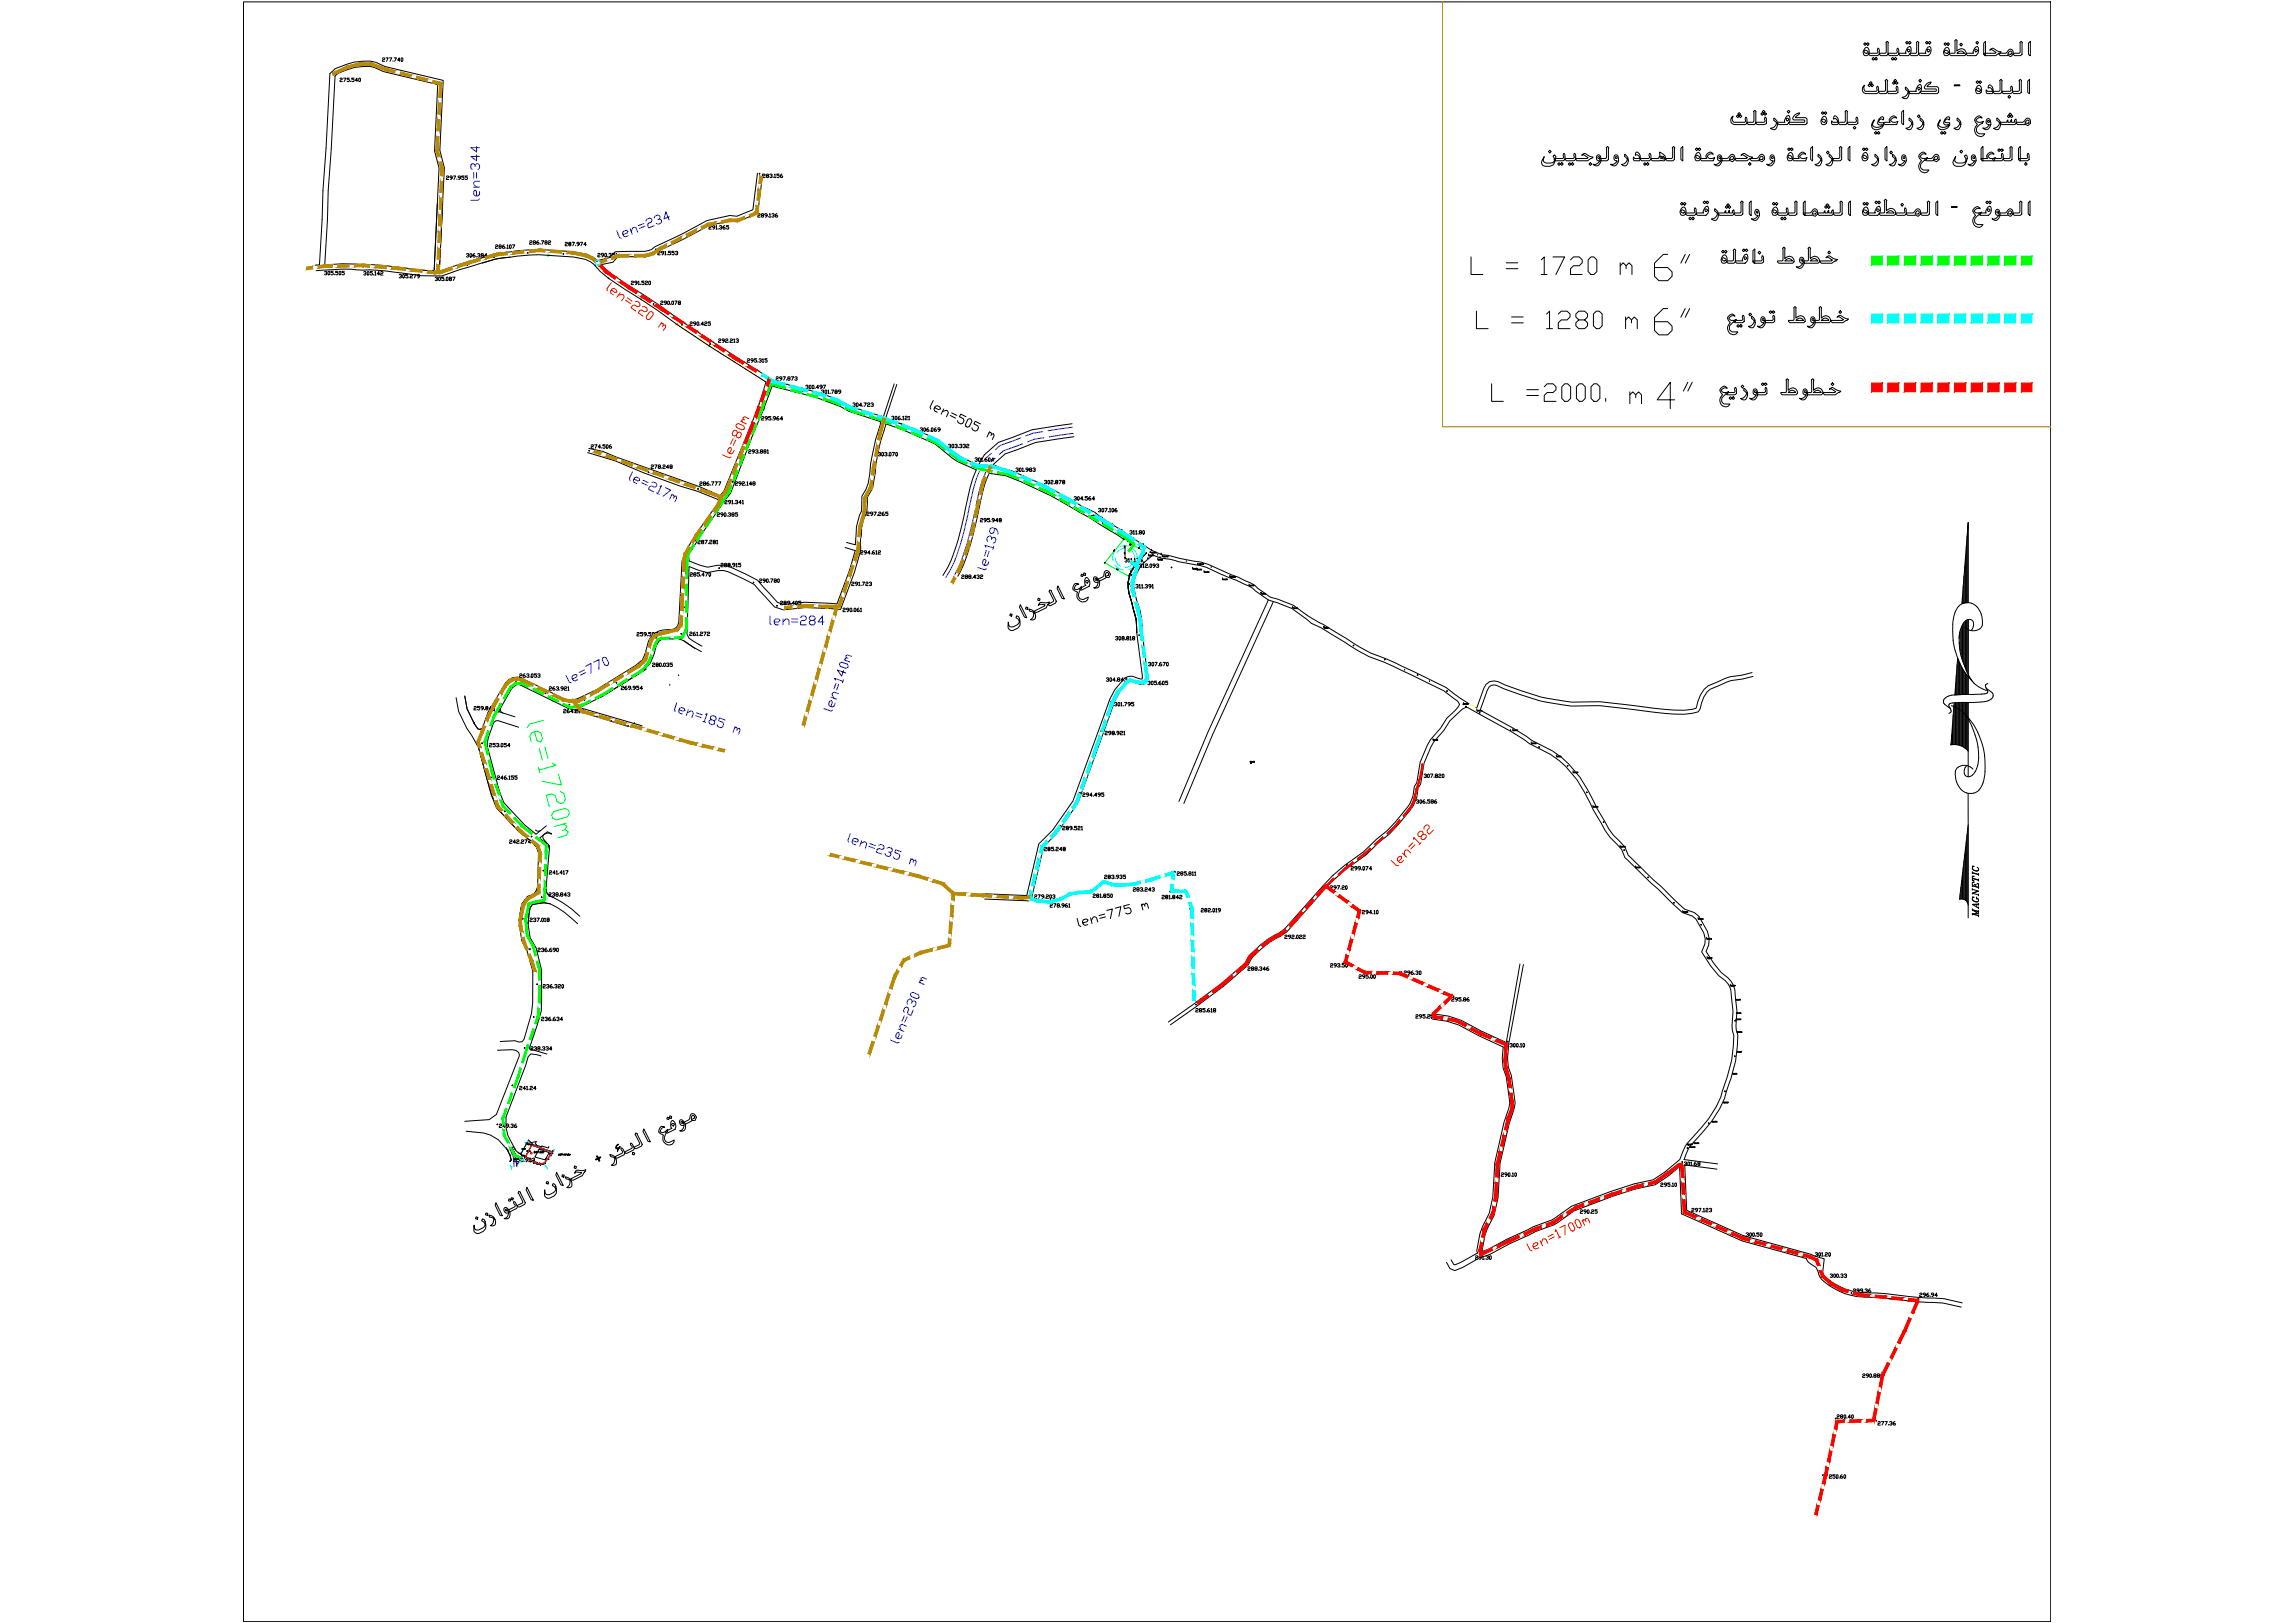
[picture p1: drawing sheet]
<svg xmlns="http://www.w3.org/2000/svg" width="1189mm" height="841mm" viewBox="0 0 1189 841" stroke-linecap="round" stroke-linejoin="round" font-family="sans-serif">
<!-- layer: CCCCCC -->
<g fill="none" stroke="#000" stroke-width=".52">
<path d="M198 30h1l-1 1v1h1M200 30h1l-1 2M202 30h1l-1 2M204 31v1M204 30h1v2M207 31h-1l1-1v2M208 30h1l-1 2v-1zM176 41h1l-1 1h1M178 40h1l-1 2M181 40h-1v1h1v1h-1M182 42h.1M184 40h-2v1h2l-1 1h-1"/>
<path d="M185 42h-1l1-2v2M186 41h1v1h-1zM172 77l-4 60a201 201 0 0 1 49 3h8l2-34M172 77l2-38a11 11 0 0 1 6-3 22 22 0 0 1 19 1l28 7-2 34 3 9-3 53M231 91h2l-2 1v1h2M234 92h-1v-1h1v1l-1 1M235 91h1l-1 2M237 93h.1M239 92h-1v-1h1v1l-1 1M240 91h-1v1h1v1h-1M242 91h-1v1h1v1h-1M393 90l-3 19-8 3h-4l-12 2-12 7a82 82 0 0 0-18 9h-17l-3 3-6 2-6-3a109 109 0 0 0-34-2l-14 2-7 2"/>
<path d="M393 90h1M394 90h.1M395 90l-2 21-11 4-4-1-11 3-30 15-17 1-2 3-6 1 5 5 17 11a1037 1037 0 0 0 66 43M395 91h2h-2v1h2M397 91v-1l1 1h-1v1h1v-1M399 91h1M400 91v1h-1M401 92h.1M401 91l1-1v2M401 92h1M404 90h-1v1h1l-1 1M405 90l-1 1v1h1l1-1h-2"/>
<path d="M229 106l-1 34 30-9h5M366 116h1M367 116h.1M367 117h2l-2 1v1h2M370 118l-1-1h1v1v1M371 117v2M371 119h1M372 118v1M373 117h1v1h-1M374 118v1l-1-1M376 117l-1 1 1 1v-1h-1M378 117h-2l2 1h-2"/>
<path d="M391 110h1M392 109v1M393 111h1l-1 1v1h1M395 112v-1h1l-1 1v1l1-1h-1M398 112h-1l-1-1h2v1l-1 1M398 112v1M399 111v2M399 113h.1M400 111h1v1M401 112v1l-1-1M403 111h-1v1l1 1v-1h-1M163 137h3l5-99a14 14 0 0 1 9-5 25 25 0 0 1 20 2l30 7-2 36 2 9-2 53"/>
<path d="M168 138h.1M188 138h1M188 138h.1M206 140h1M207 140h.1M207 139v1M242 132l1-1v1h-1M242 137h.1M242 137v1M243 132v1h-1M244 132v1zM246 131l-1 1v1h1v-1h-1"/>
<path d="M247 133h.1M248 132h1h-1M248 132v1M250 132v-1l1 1-2 1h1h1l-1-1M250 136a99 99 0 0 1 34-4l13 1a16 16 0 0 1 14 8l4 3 17 11a1058 1058 0 0 0 65 43l-4 13-18 43-2 3-11-5-50-18-7-2M252 133h-1l1-2v2M256 133h.1M256 133v1M257 127h1l-1 1v1h1M259 128v-1h1l-1 1v1l1-1h-1M261 127h-1v1l1 1 1-1h-2M262 128v1"/>
<path d="M263 127v2M263 129h.1M264 127h1v2l-1-1zM264 133a147 147 0 0 0-26 7l-9 3a102 102 0 0 1-25-2l-15-1a120 120 0 0 0-25 0M266 127h1l-1 2M273 131h1M274 131h.1M274 125h2l-2 1v1h2M277 126v-1h1l-2 1 1 1 1-1h-1M279 125h-1v1l1 1v-1h-1M280 126v1M281 125h1l-1 2"/>
<path d="M283 126l-1-1h1h1l-2 1 1 1 1-1h-1M284 125h1l-1 1v1h1M292 132h.1M292 131v1M293 126h1l-1 1h1M295 126h1l-1 1h1v-1M297 126h1l-1 1M298 127h.1M300 126h-1h1v1h-1M301 126h1l-1 1M304 127h-1v-1v1M309 135h.1"/>
<path d="M309 135v1M310 132h1l-1 1h1M313 132h-1v-1l1 1v1h-1M314 131v1v1h-1zM315 133h.1M316 132v-1l1 1h-1M316 132v1M319 131h-2v1h2l-1 1h-1M319 132v-1v2M319 133h1M340 129h.1M341 131h1h-1v1h1"/>
<path d="M344 131h-1h1l-1 1M345 131v-1v2M345 132h.1M346 132h.1M348 130h-2v1h2l-1 1h-1M349 130h-1v1h1v1h-1M350 131l1-1v1M351 131v1h-1M168 141h1v1M169 142h-1M170 141h1v1h-1zM173 141h-2l2 1h-1h-1"/>
<path d="M173 142h.1M175 141h-1l1 1h-1M176 141h1l-1 1zM178 141h-1l1 1h-1M188 141h2l-1 1M189 142v1l-1-1M190 141h1v2l-1-1zM193 141h-1l1 1v1l-1-1M194 142v1M194 141h1v2M194 143h1M197 142h-2l1-1v2"/>
<path d="M197 141h1l-1 1v1h1M207 142h1l-1 1M208 143v1h-1M209 142h1l-1 2zM211 142h-1v1h1v1h-1M212 144h.1M213 142h1l-1 2h1M214 142h2l-1 2M217 143h-1l1-1v1v1M226 144h1h-1M226 141h1M226 144v1"/>
<path d="M227 141h.1M227 144h1v1h-1zM230 144h-1h1v1h-1M231 145h.1M232 144v1h-1zM233 144h1l-1 1h1v-1M235 144h1l-1 1M322 147h1M323 147v1M327 146h1l-1 1h1M330 147l-1-1h1v1h-1M331 146v1"/>
<path d="M331 147h.1M332 147h.1M334 146h-1l1 1h-1M334 146h2l-2 1h2M336 146h1v1h-1zM338 158h1M339 157v1M342 156h2l-2 1v1h2M345 157h-1v-1h1v1l-1 1M346 156h1v2h-1zM348 158h.1M348 156h1v2h-1z"/>
<path d="M350 156h1l-1 2M352 157v-1l1 1-2 1h1v-1M353 168h1M353 168v1M358 167h1l-1 1v1h1M361 168h-1l-1-1h2v1l-1 1M361 167h1v2l-1-1zM363 168v1M365 168h-2l1-1v2M365 167h1l-1 1v1h1M368 178h.1M368 178v1"/>
<path d="M368 167h-1l1 1v1l-1-1M372 176h2l-2 1h2M375 177l-1-1h1v1M376 176h1l-1 1h1M378 177h.1M378 176h2l-2 1h2M380 176h1v1M380 177h1M381 176h1h1l-1 1M382 177h-1M384 188h.1M387 186h1l-1 1v1h1"/>
<path d="M390 187h-1v-1h1v1l-1 1M392 186h-1v1h1v1l-1-1M393 187v1M393 186h2l-1 1M394 187v1l-1-1M395 186v2M395 188h1M398 186h-2v1h2l-1 1-1-1M400 198h.1M402 196h1h-1v1h1M403 198l21 5 10 4 7 4 17 5 5-17M405 196h-1h1l-1 1"/>
<path d="M406 195h1l-1 2M408 197h.1M409 196v-1v1h-1l1 1v-1M410 195h1l-1 2M412 196h1h-1M413 196v1h-1M418 200h1l-1 1M420 200v1h-1zM421 200h1l-1 1zM427 200h1l-1 1M465 199l-6 18 17 6M393 216h1"/>
<path d="M393 216h.1M395 216h1l-1 1v1h1M398 217h-1v-1h1v1l-1 1M400 216h-2l2 1-1 1-1-1M400 217v1M402 217l-1-1h1v1l-1 1M403 216v1v1v-1M406 217h-2l1-1v2M416 203h.1M418 201h.1M422 201h.1M424 205h.1"/>
<path d="M424 201h-1l1-1v1M426 202h1v1h-1M426 201l-1-1h1v1h-1M427 203v1h-1M428 202v2zM429 202v2M429 204h1M430 204h.1M431 202h1l-1 2M433 203v-1l1 1-1 1h1v-1M436 203h-2l1-1h1v1l-1 1M440 212h.1"/>
<path d="M442 209h1v1M443 210v1l-1-1M444 209h1l-1 2v-1zM447 210h-2l1-1v2M447 210v1M448 209h1l-1 2M450 209h1l-1 1v1h1M451 209h1h1l-1 1M452 210v1l-1-1M460 219h.1M460 217l9 3 17 8 11 9 10 4 3-5 7-7 18-6 21-3M462 216h1v1"/>
<path d="M463 217v1l-1-1M464 216h1v2l-1-1zM466 216h-1v1l1 1v-1h-1M467 217v1M468 216v2M468 218h.1M469 216h1l-1 1v1h1M471 216v2M471 218h.1M484 208l-2 3v1M484 211l2 1h1v-1l-1-1-1 1-1 1v1l2 1M488 213h2h1v1l-1 2"/>
<path d="M489 212l-1 3M492 215l3 2M493 214l3 1M501 216l-3-1-1 1 2 1 1 1-1 1-1 1-1-1-1-1M502 217h1l1 1-2 3h-1l-1-1zM508 220l-3-2v2l2 1v1l-1 1h-1h-1v-1M305 235l14 4 14 6 29 10 10 4v2a127 127 0 0 0-19 30l-1 31a4 4 0 0 1-4 4 11 11 0 0 0-12 7l-3 9-24 15-7 4a11 11 0 0 1-10 1l-21-10-3-1-2 1-2 1-3 3-8 13-3 9h-1a24 24 0 0 1-8-17M305 234h1M305 233v1M306 231h2l-2 1h2M308 230h1l-1 2M311 232h-1l1-2v2"/>
<path d="M312 232h.1M314 230h-2v1h2l-1 1h-1M314 231h1v1h-1zM317 230l-1 1v1h1v-1h-1M386 233h1M387 233h.1M388 233h1l-1 2h1M391 234l-1-1h1v1l-1 1M392 233h1v1h-1M393 234v1h-1M393 235h.1M394 234v-1h1l-1 1v1h1v-1"/>
<path d="M396 234v-1h1v1h-1v1h1v-1M398 233v2M398 235h.1M454 235h.1M454 234v1M455 235l1-1v1M456 235v1h-1M457 234l1 1v1h-1zM458 235h2h-1M459 235v1h-1M460 236h.1M461 234l1 1v1h-1z"/>
<path d="M462 234h2l-1 2M464 235h1v1h-1zM475 224h1M475 224h.1M477 222h1v1M478 223v1l-1-1M479 222h1l-1 2v-1zM481 222h-1v1h1h-1M482 223v1M483 222h1l-1 2v-1zM485 222h-1v1h1h-1M487 223l-1-1h1v1l-1 1"/>
<path d="M490 233h.1M490 232v1M492 231v-1l1 1h-1M492 231v1M493 231h1v1h-1zM495 231h1h-1M496 231v1h-1M497 232h.1M497 231l1-1 1 1h-1M498 231v1h-1M499 231l1-1v1M500 231v1h-1"/>
<path d="M501 231h1h-1v1h1M505 238h2h-1M506 238v1h-1M507 237l1 1v1h-1zM509 238v-1v2M509 239h.1M510 239h.1M511 237l-1 1v1h2l-1-1h-1M513 224h1v2M513 237v1v1h-1zM513 224l-2 2M514 225h1v1l-1 2"/>
<path d="M515 238h-1l1-1v2M557 226l-20 3-16 6-6 6a216 216 0 0 1 46 21l6 3 4 3 26 17 5 2 9 2a63 63 0 0 1 27 9l10 4 4 3a19 19 0 0 0 10 5l8 4 8 5 20 12a75 75 0 0 0 20 10l31 15 12 9M336 245h.1M337 241h2l-2 1v1h2M339 241h1v2M341 242v-1l1 1h-1l1 1v-1M343 242v1M344 241h1l-1 1v1h1M347 242h-2l1-1v2M347 242v-1l1 1h-1l1 1v-1M362 253h.1M362 253v1"/>
<path d="M363 250h1l-1 1v1h1M365 251v-1h1l-2 1 1 1v-1M367 250h-1v1l1 1v-1h-1M368 251v1M369 250h1l-1 2M371 250h1l-1 2M372 250h2l-1 2M374 258h1M375 258v1M376 260h1l-1 1h1M379 260l1-1v2M380 250h.1"/>
<path d="M380 249v1M381 250h1l-1 1h1M381 260l1-1v1M384 251h-1v-1h1v1h-1M385 250h1l-1 1h1M385 260v-1v2M386 251h.1M387 250v1M387 251h1M390 251h-2l1-1v1M390 251v-1h1l-1 1h1M505 241h.1"/>
<path d="M505 241v1M525 245h.1M525 245v1M526 243l1-1 1 1h-1M527 243v1h-1M528 243h1v1h-1zM530 243v-1v2M530 244h.1M531 244h.1M533 243h-1v-1l1 1v1h-1M534 243v-1l1 1-2 1h1v-1M535 243l1-1 1 1h-1"/>
<path d="M536 243v1h-1M540 252h.1M540 251v1M541 249h1v1M542 250v1l-1-1M543 249h1v2l-1-1zM545 249h1l-1 2h1M546 250v1M547 250v-1h1l-1 1v1l1-1M549 249h1l-1 2M551 250v-1h1v1h-1v1l1-1M554 260h1"/>
<path d="M554 260h.1M557 258h1h-1M558 258v1h-1M559 257v1v1h-1zM561 259h-1l1-2v2M562 259h.1M564 257h-2v1h2l-1 1h-1M565 257l-1 1v1h1l-1-1M567 259h-1l1-2v2M360 280h.1M365 280h2l-1 2M370 265h1"/>
<path d="M371 265h.1M372 266h1l-1 1v1h1M375 267h-1l-1-1h2v1l-1 1M375 266h1v2l-1-1zM377 267v1M377 266h1h1l-1 1M378 267v1l-1-1M379 260h-1v-1l1 1-1 1M379 261h1M380 267v-1l-1 1 1 1v-1M380 261h.1M382 260v1h-1"/>
<path d="M382 266h-1l1 1v1l-1-1M384 260h-1l1-1v2M385 261h.1M448 265h1M448 265v1M449 266h1l-1 1h1M452 266h-1v-1l1 1v1h-1M453 265h1l-1 2M455 267h.1M455 266h2l-2 1h2M458 265l-1 1v1h1v-1h-1M460 265h-1v1h1v1h-1"/>
<path d="M508 269h1l-1 1h1M511 270l-1-1h1v1h-1M513 269h-1l1 1h-1M513 270h.1M515 270l-1-1h1v1h-1M517 270h-1l1-1v1M518 270v-1h1l-1 1h1M566 268h.1M567 267h.1M569 264h1M570 264v1h-1M571 269h.1"/>
<path d="M571 264h1v1h-1zM571 271h.1M572 270h.1M573 263h1l-1 2M574 273h.1M574 265h.1M574 273l1 1M575 264v-1v2M575 265h1M575 273h.1M576 264h1v1h-1zM577 272h.1"/>
<path d="M579 263l-1 1v1h1l-1-1M580 277h.1M581 275h.1M582 280a367 367 0 0 0-53-30l-8-3-8-2-4 10-6 28-4 10-3 6M583 277h1M583 277v1M586 275h1l-1 1M586 276v1v-1M587 275h1v2M587 277h1M588 279h.1M589 275v2"/>
<path d="M589 277h.1M590 276v1M591 276v-1h1l-2 1 1 1 1-1h-1M592 275h1v2l-1-1zM355 297h1M355 297h.1M358 297h1l-1 1v1h1M360 298l-1-1h1h1l-2 1 1 1 1-1h-1M360 280h1M362 280h1l-1 1v1h1M363 297h-2l2 1-1 1-1-1M363 298v1"/>
<path d="M364 281v-1h1l-1 1v1l1-1h-1M365 298h-1l1-1v2M366 297h1l-1 2M367 281v1M368 297v2l-1-1zM368 280h1l-1 2h1M370 281v-1l1 1h-1v1l1-1h-1M371 280h1v2M371 282h1M372 294h1M373 294v1M374 292h1l-1 1v1h1"/>
<path d="M376 293v-1h1l-2 1 1 1 1-1h-1M378 293v-1l-1 1 1 1v-1M379 293v1M381 293l-1-1h1v1l-1 1M381 292h1v2M381 294h1M384 292h-1l1 1v1l-1-1M398 300v2l-1-1zM399 300h2l-1 2M403 300h1v2l-1-1zM439 281l4 1a36 36 0 0 1 4-17v-8a27 27 0 0 0 4-17l5-22-16-5a112 112 0 0 0-30-11l-10-2-21 56-15 20-7 11v4l10 3a21 21 0 0 1 19 3l7 4 10 11 3 1 11-1 17 1 6-17 3-11-5-1M445 285h.1"/>
<path d="M446 285l1-12 1-5a13 13 0 0 0 1-10l3-5 3-19 4-14 9 3 17 7 11 9 10 5a114 114 0 0 0-7 26 83 83 0 0 1-10 28M446 285l-3 11-7 20-19-1-11 1-5-2-10-11-6-3a19 19 0 0 0-18-3l-10-3-1 32a5 5 0 0 0 3 6l5 3M446 286h1l-1 1h1M449 286h-1h1v1h-1M451 287h-1l1-2v2M451 287h.1M453 285l-1 1v1h1v-1h-1M454 286v-1v2M454 287h1M455 286h1l-1 1h1M498 298h2l-2 1v1h2M500 299v-1h1l-1 1v1l1-1"/>
<path d="M502 299v-1h1l-1 1v1l1-1M504 299v1M506 299h-2l1-1v2M506 298h1v1M507 299v1l-1-1M508 298h1l-1 1v1h1M577 286h.1M577 285h.1M578 285h.1M579 295h.1M583 287h.1M583 286h.1"/>
<path d="M583 284h.1M583 283h.1M583 289h.1M583 290l1-1v1M583 283v6M584 290v1h-1M584 280h.1M585 290v-1v2M585 291h.1M585 280h.1M585 298h.1M586 282h.1"/>
<path d="M586 296h.1M586 290v-1v2M586 291h1M586 298h1M586 298h.1M587 291h.1M588 293h.1M588 290v-1v2M588 291h.1M588 298h.1M589 289h1l-1 2M589 296h.1"/>
<path d="M590 291h.1M590 290h.1M590 284h.1M590 293l1-1 1 1h-1M590 295h.1M590 292v1M591 283h.1M591 284h-1M591 293h.1M591 293v1h-1M592 288h.1M592 291h-1l1-2v2"/>
<path d="M592 288h1M592 293l1-1v2M592 294h1M592 282h.1M593 292h.1M593 288l1-1a23 23 0 0 0-9 18l2 11a29 29 0 0 1 2 12 40 40 0 0 0-3-17 19 19 0 0 1 5-21zM593 293h2h-2v1h2M595 290h.1M595 288h.1M595 294h.1M596 288h.1M596 286h.1"/>
<path d="M596 292l1 1v1h-1zM597 288h.1M597 286v1M597 285h.1M597 287h.1M598 288h.1M598 287h.1M598 286v1M599 293h-2h2l-1 1M599 286l-1 1M599 286h.1M599 293l1-1v1"/>
<path d="M600 288h.1M600 290h.1M600 293v1h-1M601 290h.1M601 289h.1M602 290h.1M602 287h.1M602 288h1M602 288h.1M603 288v1M603 289h.1M604 288v1"/>
<path d="M604 289h.1M605 288v1M605 288v1zM607 294h.1M615 291h.1M618 294h.1M618 295h.1M619 295h.1M619 295h1zM620 295h.1M621 292h.1M621 295h.1"/>
<path d="M622 292v1M622 293h.1M622 295h.1M622 293v-1v1M622 295h1M623 292v1M624 292v1M624 296h.1M624 296v1M625 296v1M625 297h.1M626 296l-1 1"/>
<path d="M626 296v1M626 296h.1M627 296l-1 1M628 294h.1M634 300h.1M637 299h1M637 298v1M638 299h.1M639 299h.1M640 299h.1M354 315h1M354 314v1"/>
<path d="M390 302h1M391 302h.1M394 300h1l-1 1v1h1M397 301h-1v-1h1v1l-1 1M399 301v1M401 301v-1l1 1h-1l1 1v-1M402 314h1M403 314h.1M404 312h2l-2 1h2M407 312l-1 1h1v-1M409 312h-1h1v1h-1M410 313h.1"/>
<path d="M412 313h-2l1-1v1M412 312h1v1h-1zM415 312h-1h1v1h-1M433 314h1M433 314v1M437 315h1l-1 1v1h1M439 302h1M439 301v1M440 316h-1v-1h1v1l-1 1M441 315v2zM441 302h2l-2 1h2M442 317h.1"/>
<path d="M443 315h1l-1 2zM444 303l-1-1h1v1M445 302v1M445 303h1M445 315l-1 1v1h1v-1h-1M446 315v2M446 317h1M446 303h.1M447 302h1l-1 1M449 302h1l-1 1h1M450 302h1h1l-1 1M451 303h-1"/>
<path d="M585 303h.1M586 304h1M586 303v1M587 302h.1M587 304h.1M588 307h.1M589 303h1l-1 1M589 311h.1M590 304v1l-1-1M590 315h.1M590 303h1v2M590 305h1"/>
<path d="M592 303v2M592 305h.1M593 304v1M593 303h2l-1 1M594 304v1l-1-1M597 304h-1v-1h1v1l-1 1M597 303v2M597 305h1M635 300h.1M636 300h-1M636 300h.1M647 303h.1"/>
<path d="M648 303l-1 1M648 303v1M648 303h.1M649 304h.1M649 303v1M650 303h.1M653 307h1M653 307h.1M654 308h.1M654 308h1M655 308h.1M656 308h-1"/>
<path d="M656 308h.1M657 311l-31 68-15 36M660 312l-31 68-15 36M670 315h.1M670 314v1M671 315h.1M672 315h.1M672 315h1M330 328h1l-1 2h1M333 328h-1l1 1v1l-1-1M335 329l-1-1h1v1l-1 1M336 329v1"/>
<path d="M337 328h-1l1 1h-1M339 329l-1-1h1v1l-1 1M340 330h.1M340 328h1l-1 2M340 330v1M353 328h.1M353 328v1M354 332l6 4M357 328h2l-2 1h2M360 328h-1v1h1l-1-1M361 328v1M361 329h1"/>
<path d="M362 329h.1M363 328h1l-1 1h1M364 338l-5-3a12 12 0 0 0-12-4h-4l-2 1-1 3-3 8-4 5-21 13-12 6 33 9M365 328h1l-1 1M367 328h1l-1 1h1M578 330h1v1M579 331v1l-1-1M580 330h1v2l-1-1zM582 331v-1h1l-2 1 1 1 1-1h-1M583 331v1M584 331v-1h1l-1 1v1l1-1M586 330v2"/>
<path d="M586 332h.1M587 331v-1h1l-1 1v1l1-1M589 328l3 22v2h-1a7 7 0 0 0-9 0l-4 5-3 5-19 53-10 15-8 7-6 27-22-1M590 329h1M590 329h.1M591 320h.1M592 322h.1M592 324h.1M592 328h.1M686 325h.1M686 325v1M687 325v1"/>
<path d="M687 325v1zM687 326h.1M687 325l1 1zM688 325h.1M688 325v1M701 335h1M701 334v1M265 357h.1M267 356h.1M267 353h1M267 353v1M268 355h.1"/>
<path d="M269 355h.1M269 349h1l-1 1v1h1M272 352a7 7 0 0 0-11 3M272 349l-1 1v1h1v-1h-1M273 349h1v1M274 350v1h-1M275 351h.1M275 349h1v2h-1zM278 349h-1v1h1v1h-1M279 349h1v1h-1M280 350v1h-1M282 359h1"/>
<path d="M283 359v1M285 356h1l-1 1v1h1M287 356h-1v1h2h-1h-1M288 356h2l-1 1M289 357v1l-1-1M290 357v1M292 357h-1v-1h1v1l-1 1M293 356h1l-1 1v1h1M294 356h1v2M294 358h1M319 354h1M319 354h.1"/>
<path d="M322 356h1l-1 1h1M325 356h-1v1h1v-1h-1M327 356h-1h1v1h-1M327 357h.1M329 356h-1h1v1h-1M331 356h-1l1 1h-1M333 357h-1l1-1v1M334 343h.1M334 343v1M335 347l-24 14M338 344h1l-1 1h1M340 345v-1h1l-1 1h1"/>
<path d="M342 344h1l-1 1zM343 345h.1M344 344h1v1h-1zM345 344h1h1l-1 1M346 345h-1M347 355h.1M348 344h-1l1 1h-1M352 350h.1M573 352l1-1 1 1h-1M574 352v1h-1M575 351l1 1v1h-1zM578 352h-1l1-1v2"/>
<path d="M579 353h.1M579 352v-1l1 1h-1v1h1v-1M582 352h-1l1-1v2M583 352l1-1v1h-1M584 352v1h-1M585 353h.1M593 344h.1M593 343v1M593 353h1M593 353v1M595 353h1v1h-1M595 344h1"/>
<path d="M596 354v1l-1-1M596 344v1h-1M597 344h1v1h-1zM597 353h1l-1 2v-1zM598 343h2l-1 2M599 353h-1v1h1v1l-1-1M600 354v1M600 345h.1M602 353l-1 1 1 1v-1h-1M602 343l-1 1v1h1v-1h-1M602 353h1v2l-1-1zM603 343h1l-1 2"/>
<path d="M605 344v1zM605 353h-1v1h1v1l-1-1M717 342h1M718 342h.1M728 347h.1M734 350h1M735 350h.1M741 353h.1M750 358h.1M908 349l-5 1a37 37 0 0 0-20 7l-2 3-2 7a15 15 0 0 1-11 1l-25-3a113 113 0 0 0-28-1 112 112 0 0 1-39-11 5 5 0 0 0-7 4l-4 10M909 351l-6 1a36 36 0 0 0-18 7l-2 2-3 8a49 49 0 0 1-23 0l-14-2a111 111 0 0 0-29-1 123 123 0 0 1-40-11h-1l-2 3-4 10a180 180 0 0 1 27 16 56 56 0 0 1 32 31l6 10a41 41 0 0 0 10 14l2 4 24 24 5 4 5 2a19 19 0 0 1 8 17l-2 3 8 11a13 13 0 0 1 7 13l1 7v7l1 5a100 100 0 0 1-10 39 136 136 0 0 1-16 20l-2 6 17 2M236 362l2 7 4 8 6 10"/>
<path d="M246 366h1l-1 1v1h1M246 375h.1M249 366h-2v1h2l-1 1h-1M250 367l-1-1h1v1v1M251 368h.1M252 367v-1h1v1h-1v1h1v-1M255 367h-1v-1v2M255 366h1v2h-1zM256 368h.1M258 369h.1M260 367a1.8 1.8 0 0 0 1 2M267 371l-9-2 7-12 3-2h1l25 12 31 9"/>
<path d="M269 377l-11-4-1 1a23 23 0 0 0-4 11v2a149 149 0 0 0 8 29 93 93 0 0 0 17 16l5-4M286 363h.1M292 368h1l-1 1h1M294 367h.1M295 368h-1v1h1v-1h-1M295 365h.1M296 367h.1M297 369h-1l1-1v1M298 369h.1M298 368h.1M298 368h1l-1 1h1M300 368v1"/>
<path d="M300 369h1M301 368h1M302 368v1h-1M303 363h.1M303 362v1M309 372h.1M317 374h.1M326 376h.1M327 377h.1M329 375h.1M570 379h1M571 379h.1"/>
<path d="M573 379h1l-1 1v1h1M575 364h1M576 364h.1M576 380h-1v-1h1v1l-1 1M577 380v-1l1 1h-2l1 1v-1M578 364h1v1h-1M579 365v1h-1M579 364h1v2h-1zM580 380h-1v-1h1v1l-1 1M581 379h1l-1 1v1h1M581 364v2M581 366h1"/>
<path d="M582 366h.1M582 379h1v2M583 364h1l-1 2M586 365h-1v-1h1v1l-1 1M588 364h-2v1h2l-1 1h-1M758 365h1M758 365h.1M759 365h.1M759 365h1M760 365h.1M760 366h.1M761 365h.1"/>
<path d="M765 368h.1M766 368h.1M767 369h.1M767 368h.1M767 369v1M768 368h.1M783 378h.1M783 378v1M784 378h.1M784 378v1M785 378v1M785 379h.1"/>
<path d="M786 379h.1M786 378v1zM786 378v1M248 387l7 25 2 7 12 12 7 6 2 2 1 3M248 387l5 21 4 11 12 12 9 8 1 3v17l-1 3-1 1a10 10 0 0 0-7 10 27 27 0 0 0 3 19l3 11a65 65 0 0 1-5 37l-4-1-8 1M250 385h.1M254 386h1h-1v1h1M257 385h-2v1h2l-1 1h-1M257 386h2h-1M258 386v1h-1M259 387h.1M260 386h1l-1 1z"/>
<path d="M262 385h-1v1h1v1h-1M264 386h-1l1-1v2M578 380v1M582 381h1M648 395h.1M648 396h1M648 395v1M649 395h.1M650 395h.1M743 383h.1M743 383v1M743 384h.1"/>
<path d="M743 383l1 1zM744 384h.1M744 383v1zM745 383h-1M745 383v1M794 385h.1M795 385h-1M795 385h.1M796 385h-1M796 385h.1M797 387h1M798 387h.1"/>
<path d="M807 392h.1M808 392h.1M809 392h.1M812 397h1M812 397h.1M815 400h.1M254 403h1M254 403h.1M258 402h1l-1 1v1h1M261 403h-2l1-1v2M262 402l-1 1v1h2l-1-1h-1M263 404h.1"/>
<path d="M264 402v2M264 404h.1M266 402h-1v1h1v1h-1M268 402h-1v1h1v1h-1M559 411h1M560 411h.1M561 411h1l-1 1v1h1M564 412h-1v-1h1v1l-1 1M566 412h-1l1-1v2M567 412v1M568 412h-1l1-1v2M570 412h-1v-1h1v1l-1 1"/>
<path d="M572 411h-1l1 1v1l-1-1M733 414h.1M734 415l1-1v1M735 415v1h-1M735 401h.1M736 414l1 1-1 1zM738 401h1v1M738 414l-1 1v1h2l-2-1M739 402v1h-1M739 416h.1M740 401h1l-1 2zM741 414h-1v1h1v1h-1"/>
<path d="M741 401h2l-1 2M742 415v-1l1 1-1 1h1v-1M743 403h.1M744 402v-1l1 1-1 1h1v-1M744 414l-1 1v1h2l-2-1M746 401h1l-1 1v1h1M748 401v2h-1zM816 400h.1M817 400h.1M818 400h.1M822 411h1M822 410v1"/>
<path d="M826 418h.1M827 418h-1M827 418h.1M828 418h-1M828 418h.1M261 420h1M262 420v1M264 436h1h-1v1h1M267 436h-1l1-1v2M268 436h1h-1v1h1M270 437h.1M270 436h1h-1v1h1"/>
<path d="M272 435h1l-1 2M275 436h-1l1-1v2M275 433h1M275 433v1M278 430l1 1 1-1M282 435a2.5 2.5 0 0 1 0-3 2.5 2.5 0 0 1 4 0l-2-1-4 3 4 3 1 3-2 19a5 5 0 0 0 4 6l7 4 6 6M282 435l3 3v2M540 439h.1M541 439h1l-1 1v1h1M543 440v-1h1l-1 1v1h1v-1M546 439h-1v1h1v1h-1M547 439h1l-1 1v1h1"/>
<path d="M549 428h1M549 428h.1M551 428h1l-1 1v1h1M551 440v-1h1l-1 1v1h1v-1M553 429v-1l1 1h-1v1h1l-1-1M556 429l-2-1h2v1l-1 1M556 430h.1M558 428h-1v1h1v1h-1M559 428h1l-1 1v1h1M560 428h1v2M560 430h1M831 426h.1"/>
<path d="M840 438h.1M840 439h.1M841 439h-1M841 439h.1M842 439h.1M279 459a6 6 0 0 1-6 5l-3 5-1 9M281 451h1M282 451h.1M285 451h1l-1 1v1h1M288 452h-2l1-1v2M288 451h1v2M288 453h1"/>
<path d="M290 453h.1M291 452h-1l1-1v2M292 451v2M292 453h1M293 451h1l-1 2M547 441h.1M550 440h-1l1-1v2M571 456h1M572 456v1M572 454h2l-2 1h2M575 454h-1l1-1v1l-1 1h1v-1M576 454l1-1v1"/>
<path d="M577 454v1h-1M578 455h.1M580 454h-1h1v1h-1M580 454h2h-1M581 454v1h-1M583 453h-1v1h1v1h-1M587 458h1M588 457v1M609 452h.1M610 452h1l-1 1v1h1M612 453v-1h1l-1 1v1l1-1M615 452h-1l1 1h-1"/>
<path d="M615 453v1M616 453v-1h1l-1 1v1l1-1M618 452v2M618 454h1M619 452v2M619 454h1M687 459h1M688 458v1M689 459h2l-2 1v1h2M692 460l-1-1h1v1v1M693 459h1l-1 2M695 459h2l-2 1v1h2"/>
<path d="M697 459h1v2l-1-1zM698 448h.1M698 448v1M700 449h1l-1 1v1h1M703 450h-1v-1h1v1l-1 1M705 450h-1v-1h1v1l-1 1M706 451h.1M706 449h1v2h-1zM708 449h1l-1 2M711 450h-1l1-1v2M842 441h.1M842 440v1"/>
<path d="M848 449h.1M848 449v1M849 450h.1M849 449v1M850 450h.1M850 449v1M854 455h.1M854 454v1M271 476h.1M275 476h1l-1 1v1h1M276 476h1h1l-1 1M277 477v1l-1-1"/>
<path d="M278 476h2l-1 2M280 477v1M281 465h.1M281 476h1l-1 2v-1zM282 476h1v2M282 478h1M283 461l1 2 1 1M284 477v-1h1l-2 1 1 1 1-1h-1M284 463h2l-2 1h2M285 468h-3l-6 1-1 1-1 9M285 464l2 1M286 463h1v1"/>
<path d="M287 464h-1M288 464v-1h1l-1 1h1M290 464h.1M291 464v-1h1l-2 1h1h1h-1M294 464h-2l1-1v1M294 463h1v1M295 464h-1M299 479a51 51 0 0 0-14-11h-3l-6 1-1 1a24 24 0 0 0 3 21l3 12v21l-7 19 9 3M510 466l23 1M533 465h1M534 464v1M535 466l6-27 7-7 11-16 16-45a28 28 0 0 1 11-18l6 2a2.4 2.4 0 0 0 3-3l-3-24a54 54 0 0 0-4-20 17 17 0 0 1 6-18l3-2 5 1 9 2a52 52 0 0 1 21 6l15 7 4 2a20 20 0 0 0 11 6l7 3 11 8 5 2 12 8a76 76 0 0 0 20 10l22 10a45 45 0 0 1 17 12l-2 3-4 4-3 5a39 39 0 0 0-13 29l-1 2a26 26 0 0 1-10 18l-16 15-16 13-25 27a76 76 0 0 0-19 15l-2 3-12 11-28 20"/>
<path d="M536 464h1l-1 1h1M538 464h1l-1 1M541 465l-1-1h1v1h-1M542 465h.1M542 464h1l-1 1h1M544 467h1M544 469h1h-1v1h1M544 464h1v1h-1zM544 466v1M546 464h1l-1 1M546 468h1l-1 2M546 465h.1"/>
<path d="M548 469v-1l1 1h-1v1h1v-1M550 470h.1M552 469h-1v-1l1 1-1 1M553 468l-1 1v1h1v-1h-1M554 469v-1v2M554 470h1M558 476l1 4h1M561 478h2l1-1-1-1-2 1v1v1l1 1 2-1M565 461h.1M565 476l1 3M565 461v1M566 477l1-2 1 1 1 2"/>
<path d="M566 464h2h-2v1h2M569 464v-1v1l-1 1h1v-1M570 464v-1v2M570 465h1M571 465h.1M572 464v-1l1 1h-1v1h1v-1M573 474h-3M573 475l-3 1M574 472l2-1-1 5M575 463h-1v1h1v1h-1M576 464v1zM578 471l3-1-1 5"/>
<path d="M585 469h-3l1 2 2-1 1 1v1v1l-2 1-1-1M587 460h2l-2 1v1h2M589 461v-1h1l-1 1v1h1v-1M591 460h1v1M592 469v3M592 469v-1l1 2M592 461v1h-1M593 462h.1M593 469l1-1 1 1v2M593 460h2l-2 1v1h2M596 461h-1l1-1v2M597 460h1v1"/>
<path d="M598 461v1h-1M602 464h1l-1 1v1h1M604 465v-1l1 1h-1l1 1v-1M606 464v2M606 466h.1M606 462h1M606 462h.1M607 465v1M608 465v-1l1 1h-1l1 1v-1M611 465h-1v-1v2M611 464h2l-2 1v1h2M617 471h.1"/>
<path d="M622 471h2l-2 1v1h2M625 472v-1h1l-2 1 1 1v-1M626 471h1l-1 1v1h1M628 472v1M629 471v2v-1zM630 471v2M630 473h1M632 472l-1-1h1v1v1M695 460v1M705 472h.1M706 472h1l-1 1v1h1M709 473l-1-1h1v1l-1 1"/>
<path d="M711 473h-1l1-1v2M711 473v1M712 472v2M712 474h1M714 472v2l-1-1zM867 468h1M868 468h.1M872 472h.1M872 472v1M873 472v1M873 473h.1M873 472l1 1"/>
<path d="M874 473h.1M875 472l-1 1M880 476h.1M881 476h.1M881 479h1M882 476h.1M882 479h.1M882 476h1M274 492h1M275 492h.1M279 492h1l-1 1h1M281 492l1-1v1h-1"/>
<path d="M282 492v1h-1M283 491l-1 1v1h1h1l-2-1M284 493h.1M286 491l-1 1v1h1l-1-1M288 492h-1h1v1h-1M288 492h1v1h-1zM664 484h.1M666 485h1l-1 1h1M669 485h-1h1v1h-1M669 485h2l-2 1h2M671 486h.1M672 485h1v1h-1z"/>
<path d="M673 485h2l-2 1h2M675 485h1l-1 1h1M690 500h1l-1 1h1M693 500h1M696 499h1M697 498v1M697 499h-1v1h1l-1 1M698 499v1v1h-1zM788 499l-7 41M790 500l-8 41M884 486h.1M884 486h1"/>
<path d="M885 496h.1M885 486l-1 1M885 496v1M885 486v1M885 487h.1M885 486v1zM886 497h.1M886 487h.1M886 496h.1M886 496v1M886 486v1M887 496v1z"/>
<path d="M887 486v1zM887 496v1M278 510h1M278 510h.1M281 510h2l-2 1v1h2M283 510h1v1M284 511v1h-1M286 510l-1 1v1h1v-1h-1M287 512h.1M288 510l1 1h-1M288 511v1M289 510h2l-2 1v1h2"/>
<path d="M291 510h1v2h-1zM645 500h1M645 500v1M647 501h1l-1 1v1h1M649 502v-1l1 1-1 1v-1M651 502v-1l1 1-2 1h1v-1M652 503h.1M653 501h1l-1 1M654 502v1h-1M656 502h-1v-1v2M657 501l-1 1v1h2l-2-1M693 500h-2l1-1 1 1v1h-1"/>
<path d="M694 500v1h-1M695 501h.1M704 505h2l-2 1v1h2M707 505h.1M707 504v1M707 506h-1v-1h1v1l-1 1M709 505h-1v1h1v1h-1M710 507h.1M710 505h1v2h-1zM712 505h1l-1 2zM726 504h1M726 504h.1"/>
<path d="M728 503h1l-1 1v1h1M731 504h-1v-1h1v1l-1 1M732 503l-1 1v1h2l-1-1h-1M733 505h.1M734 503h1v1h-1M735 504v1h-1M736 503v2zM752 517h2l-2 1v1h2M753 517h1M753 516v1M755 518h-1v-1h1v1l-1 1M757 517h-1v1h1v1l-1-1"/>
<path d="M758 518v1M759 518v-1l1 1h-2l1 1v-1M761 517l-1 1h1h-1M897 510h.1M897 511h.1M897 511h1M898 510v1M898 511h.1M898 511h1M899 511h.1M899 518h.1M900 518h.1"/>
<path d="M901 518h-1M901 518h.1M901 518h1M902 518h.1M276 527h1M277 527h.1M281 527h1l-1 1v1h1M282 527h1l1 1h-1M283 528v1h-1M285 527l-1 1v1h1v-1h-1M286 529h.1M288 527l-1 1v1h1v-1h-1"/>
<path d="M289 527h1l-1 1M289 528v1M292 528h-2l1-1v2M607 531l27-20 13-11a41 41 0 0 1 18-16l2-1 25-28 16-12 7-7a83 83 0 0 0 17-19l2-4 1-5 1-2a40 40 0 0 1 12-27l3-6 7-5 3-1a221 221 0 0 1 32 18 54 54 0 0 1 31 31l6 10a42 42 0 0 0 10 14l2 4 25 24 5 5 5 2a15 15 0 0 1 5 18 47 47 0 0 0 14 17v1a85 85 0 0 1 2 23l1 3a98 98 0 0 1-10 37 112 112 0 0 1-15 18l-3 9-8 6-6 4-10 2-32 12-11 7a267 267 0 0 0-33 16h-3a36 36 0 0 1 6-18l2-9 1-14a176 176 0 0 1 8-32 45 45 0 0 0-3-22l-1-5 1-7M620 521h.1M620 523h1l-1 1h1M620 520v1M622 524v-1h1l-1 1M625 523h-2l2 1h-1h-1M625 524h.1M627 523h-1v1h1h-1M628 523v1"/>
<path d="M628 524h.1M629 524v-1h1l-1 1h1M734 526h1l-1 1v1h1M737 527l-1-1h1v1l-1 1M739 526h-2l2 1h-2M739 527v1M740 526h1l-1 1v1h1M741 526h1M742 526h1l-1 2v-1zM742 526h.1M742 528l8 1 6 2 23 11a32 32 0 0 0 2 16l1 14v2a176 176 0 0 0-8 33v13l-2 9a36 36 0 0 0-6 20l-12 6-2-2M743 525l8 1 6 3 25 12"/>
<path d="M781 540h1M781 540h.1M899 529h.1M900 528h.1M900 525h.1M900 535h.1M901 525h.1M901 535h.1M901 528h.1M901 528h1M902 525h-1M902 535h.1"/>
<path d="M902 528h.1M902 525h.1M903 535h.1M258 544h9l2 2-12 32-3 2-13 1M272 543h.1M275 543h1l-1 1h1M277 543h1h-1M278 543v1h-1M279 543l1-1v1l-1 1h1v-1M280 547l-5-1-1 2-12 31a22 22 0 0 0 8 19M281 544h.1M281 543h1"/>
<path d="M282 543v1h-1M283 543h1M284 543v1h-1M286 544h-1l1-2v2M783 541h1l-1 1M783 542v1v-1M784 541h1v2l-1-1zM786 541h1l-1 2v-1zM787 542v1M788 541v2M788 543h1M789 541h1v2l-1-1z"/>
<path d="M898 556v1M899 556v1zM899 547h.1M899 557h.1M899 547v1M899 556h.1M900 556v1M900 556h.1M900 545h.1M901 545h.1M902 545h.1M265 562h1"/>
<path d="M266 562v1M269 563h1l-1 1v1h1M272 564h-1l1-1v2M273 563v2M273 565h1M274 564v1M275 563h1l-1 1v1h1M278 564h-1v-1v2M893 571h.1M894 571v1zM894 566h.1M894 565v1"/>
<path d="M894 571h.1M894 571v1M895 571h.1M895 571v1zM895 571l1 1M242 586a22 22 0 0 1 21 10l2 5-1 1M257 583h1M258 582v1M259 583h1l-1 1h1M262 584h-1v-2v2M263 595h.1M263 595l1 4 1 2-1 1"/>
<path d="M263 596h.1M264 583h-2l1-1 1 1v1h-1M264 584h.1M264 599h.1M265 583l1-1v1h-1M265 595h.1M266 583v1h-1M266 595h.1M266 596h.1M267 597h.1M267 596h.1M267 598h.1"/>
<path d="M267 599h.1M268 582l-1 1v1h1l-1-1M269 598h.1M270 598h.1M270 598l2 1M270 598l1 1M270 599h.1M270 595v1M271 599h.1M271 595h.1M271 595v1M271 596h.1"/>
<path d="M271 596l-1 2M271 599h1M272 599h.1M272 595h.1M272 599v1M272 600h.1M272 600l5 2a5 5 0 0 0 5 1M272 600h1M272 600l3 1M273 593h.1M273 593l-2 2M273 593h1"/>
<path d="M273 593h2M273 596v1M273 597h.1M274 597h.1M274 593h.1M274 597l-2 2M274 591l-1 2 5-1-1 2zM274 596v1M274 596l1-2-3 5M274 593h1M275 596v1M275 593h.1"/>
<path d="M275 598h.1M276 593h.1M276 593l10 4M276 593l4 2M277 597h.1M278 594h.1M278 593l3 1 3 1v-1M278 597h.1M279 597h.1M279 595l6 2-3 4-5-1zM280 597h.1M280 595h.1"/>
<path d="M281 595h.1M281 597h.1M281 597h1M282 595l4 2M282 595h.1M285 598h.1M285 599l-1 1M285 599h.1M286 599h.1M286 598h-1M286 598h.1M286 597h.1"/>
<path d="M286 597v1M286 596v1M289 598h1zM290 598h.1M291 598h.1M292 598h.1M292 598l1 1zM293 598h.1M293 598h1zM294 598v1zM294 598h1zM295 598h.1"/>
<path d="M295 598h1zM874 595h1M874 593h.1M875 593h-1M875 595h.1M875 593h.1M875 593v1M876 593h.1M876 594v1M876 594v1zM877 594v1M877 593h.1"/>
<path d="M877 595h.1M877 594l1 1M878 592h.1M878 594v1M878 592v1M878 592v1zM879 592h.1M879 592v1M879 593h.1M880 592l-1 1M880 592v1M880 592v1z"/>
<path d="M885 582h1M886 582h.1M887 581h.1M888 581h.1M889 581h.1M890 581h.1M264 602h.1M265 601h.1M265 605h.1M266 600h1l-1 1v1h1M267 601h.1M267 600h.1"/>
<path d="M268 601h.1M268 603h.1M268 604h.1M269 603l3-3 5 2a5 5 0 0 0 5 1M269 602h.1M269 600h-1v1h1v1h-1M270 600h1v1h-1M270 602h.1M271 601v1h-1M272 602h.1M273 600v1M273 601h.1"/>
<path d="M273 601v-1v1v1M274 601h.1M274 600h.1M274 600v1M274 600h1l-1 2h1M274 601h1M275 602h.1M275 601h.1M275 601l2 1M275 601l1 1M276 602h.1M276 600h1l-1 1"/>
<path d="M276 602h1M277 603h.1M277 602h.1M277 601v1h-1M277 602l1 1M277 602v1M278 602v1M278 603h.1M279 603h1M279 603h.1M280 603h.1M280 604h.1"/>
<path d="M281 603h.1M281 603h1M282 603h.1M282 603h-2M283 603h-1M283 602h.1M283 601h.1M284 600l-2 3M284 601h.1M284 600v1M776 608h1M776 608h.1"/>
<path d="M778 608h1l-1 2h1M781 609l-1-1h1v1l-1 1M782 608h1l-1 2v-1zM783 609v1M784 608v2M784 610h.1M785 608h1v2l-1-1zM847 616l11-2 6-4 6-5 1 24 32 14 33 9 3 3a7 7 0 0 1 4 6 34 34 0 0 0 29 11l22 3a88 88 0 0 1 22 2M848 616l-32 11-11 8a254 254 0 0 0-33 15l-5 2-9 5-4 1-3-1-1-3M858 612h.1M858 612v1M861 613h1l-1 1v1h1"/>
<path d="M864 614h-2l1-1h1v1l-1 1M865 613h-1v1h1v1h-1M866 615h.1M867 613v2M867 615h.1M868 613h1v2h-1zM872 602h.1M873 602h1l-1 1M874 603v1h-1M875 602h1l-1 2zM876 602h1v2M876 604h1"/>
<path d="M877 604h.1M879 602l-1 1v1h1l-1-1M880 603v-1l1 1-1 1h1v-1M890 606l-17-2 1 23 30 13M817 626h.1M819 627h1l-1 1v1h1M822 628l-1-1h1v1l-1 1M823 627h1l-1 2v-1zM824 628v1M825 627h1l-1 2h1M828 627h-1l1 1h-1M873 628h.1"/>
<path d="M873 627v1M877 626h1l-1 2h1M880 627h-1v-1h1v1l-1 1M880 626h2l-1 2M882 628h.1M883 626v2M883 628h.1M884 626h1l-1 2h1M886 626h1l-1 1M887 627v1h-1M905 639h1v1M906 640v1l-1-1"/>
<path d="M907 639h1l-1 2v-1zM908 639h1v2l-1-1zM912 639h-2l2 1-1 1-1-1M912 639h1v2l-1-1zM765 651h1l-1 1v1h1M767 650h.1M768 652h-1l-1-1h2v1l-1 1M768 651h1v2M768 653h1M770 652v1M770 651h1v1M771 652v1l-1-1"/>
<path d="M772 651h1v2l-1-1zM903 641h.1M903 641v1M904 640l36 11M910 640v1M940 652h.1M940 651l5 1v8a28 28 0 0 0 23 10h9l17 2a89 89 0 0 1 23 3M941 649h1l-1 1M942 650v1h-1M943 649v2zM944 649v2M944 651h1"/>
<path d="M945 651h.1M946 649h1l-1 1v1h1M948 649h1l-1 2zM945 662h1M945 662h.1M949 660l1 1h-1M949 661v1M950 660h1v2h-1zM952 660h1l-1 2zM953 662h.1M954 660h1v1M955 661v1h-1"/>
<path d="M956 660h1v1h-1M957 661v1h-1M959 670h1M960 670h.1M960 668h2l-2 1v1h2M963 669h-1l1-1v1v1M965 669h-1v-1h1v1l-1 1M966 669v1M967 668h1l-1 1M967 669v1v-1M969 668l-1 1h2h-2M994 673h.1"/>
<path d="M995 670h1l-1 1v1h1M998 671l-1-1h1v1l-1 1M999 670v1v1v-1M1000 672h.1M1002 671h-1v-1h1v1l-1 1M1004 671h-1l1-1v2M965 712h2l-2 1v1h2M968 713h-1v-1h1v1l-1 1M969 712h1v2l-1-1zM970 713v1M971 713v-1l1 1h-1l1 1v-1M973 713v-1l1 1h-1l1 1v-1"/>
<path d="M974 713h1M974 712v1M951 735h1M951 735h.1M952 733h1l-1 2h1M954 734v-1l1 1-1 1h1v-1M956 733h1l-1 2zM957 735h.1M959 734h-1l1-1v2M960 733v2zM972 736h1M972 736h.1"/>
<path d="M973 737h1l-1 1h1M975 737h1l-1 1M977 737h1l-1 1M979 738h.1M979 737h1h1l-1 1M980 738h-1M982 737h-1v1h1h-1M945 764h.1M945 764v1M948 764h1l-1 1v1h1M951 764h-1v1h1v1h-1M952 764h1l-1 2z"/>
<path d="M953 766h.1M955 764l-1 1v1h1v-1h-1M956 764h1l-1 2z"/>
<circle cx="394" cy="90" r=".1"/>
<circle cx="367" cy="116" r=".1"/>
<circle cx="392" cy="110" r=".1"/>
<circle cx="168" cy="138" r=".1"/>
<circle cx="188" cy="138" r=".1"/>
<circle cx="207" cy="140" r=".1"/>
<circle cx="242" cy="137" r=".1"/>
<circle cx="256" cy="133" r=".1"/>
<circle cx="274" cy="131" r=".1"/>
<circle cx="292" cy="132" r=".1"/>
<circle cx="309" cy="135" r=".1"/>
<circle cx="340" cy="129" r=".1"/>
<circle cx="227" cy="141" r=".1"/>
<circle cx="323" cy="147" r=".1"/>
<circle cx="339" cy="158" r=".1"/>
<circle cx="353" cy="168" r=".1"/>
<circle cx="368" cy="178" r=".1"/>
<circle cx="384" cy="188" r=".1"/>
<circle cx="400" cy="198" r=".1"/>
<circle cx="393" cy="216" r=".1"/>
<circle cx="416" cy="203" r=".1"/>
<circle cx="424" cy="205" r=".1"/>
<circle cx="440" cy="212" r=".1"/>
<circle cx="460" cy="219" r=".1"/>
<circle cx="305" cy="234" r=".1"/>
<circle cx="387" cy="233" r=".1"/>
<circle cx="454" cy="235" r=".1"/>
<circle cx="475" cy="224" r=".1"/>
<circle cx="490" cy="233" r=".1"/>
<circle cx="336" cy="245" r=".1"/>
<circle cx="362" cy="253" r=".1"/>
<circle cx="375" cy="258" r=".1"/>
<circle cx="380" cy="250" r=".1"/>
<circle cx="505" cy="241" r=".1"/>
<circle cx="525" cy="245" r=".1"/>
<circle cx="540" cy="251" r=".1"/>
<circle cx="554" cy="260" r=".1"/>
<circle cx="371" cy="265" r=".1"/>
<circle cx="448" cy="265" r=".1"/>
<circle cx="566" cy="267" r=".4"/>
<circle cx="567" cy="267" r=".1"/>
<circle cx="571" cy="268" r=".4"/>
<circle cx="583" cy="279" r=".2"/>
<circle cx="583" cy="277" r=".1"/>
<circle cx="355" cy="297" r=".1"/>
<circle cx="360" cy="280" r=".1"/>
<circle cx="373" cy="294" r=".1"/>
<circle cx="445" cy="285" r=".1"/>
<circle cx="573" cy="292" r=".2"/>
<circle cx="583" cy="289" r=".1"/>
<circle cx="585" cy="299" r=".2"/>
<circle cx="586" cy="297" r=".2"/>
<circle cx="586" cy="282" r=".4"/>
<circle cx="586" cy="282" r=".2"/>
<circle cx="586" cy="298" r=".1"/>
<circle cx="587" cy="295" r=".2"/>
<circle cx="589" cy="292" r=".2"/>
<circle cx="590" cy="293" r=".1"/>
<circle cx="591" cy="290" r=".2"/>
<circle cx="594" cy="287" r=".2"/>
<circle cx="596" cy="286" r=".1"/>
<circle cx="602" cy="288" r=".1"/>
<circle cx="607" cy="294" r=".1"/>
<circle cx="621" cy="292" r=".1"/>
<circle cx="637" cy="299" r=".1"/>
<circle cx="354" cy="315" r=".1"/>
<circle cx="390" cy="302" r=".1"/>
<circle cx="403" cy="314" r=".1"/>
<circle cx="433" cy="314" r=".1"/>
<circle cx="439" cy="302" r=".1"/>
<circle cx="586" cy="304" r=".1"/>
<circle cx="653" cy="307" r=".1"/>
<circle cx="670" cy="315" r=".1"/>
<circle cx="340" cy="330" r=".1"/>
<circle cx="353" cy="328" r=".1"/>
<circle cx="590" cy="329" r=".1"/>
<circle cx="686" cy="325" r=".1"/>
<circle cx="701" cy="334" r=".1"/>
<circle cx="267" cy="353" r=".1"/>
<circle cx="283" cy="359" r=".1"/>
<circle cx="319" cy="354" r=".1"/>
<circle cx="334" cy="343" r=".1"/>
<circle cx="585" cy="353" r=".1"/>
<circle cx="593" cy="344" r=".1"/>
<circle cx="593" cy="353" r=".1"/>
<circle cx="718" cy="342" r=".1"/>
<circle cx="735" cy="350" r=".1"/>
<circle cx="750" cy="358" r=".1"/>
<circle cx="256" cy="368" r=".1"/>
<circle cx="295" cy="365" r=".1"/>
<circle cx="303" cy="363" r=".1"/>
<circle cx="571" cy="379" r=".1"/>
<circle cx="576" cy="364" r=".1"/>
<circle cx="758" cy="365" r=".1"/>
<circle cx="760" cy="366" r=".2"/>
<circle cx="767" cy="369" r=".1"/>
<circle cx="783" cy="378" r=".1"/>
<circle cx="250" cy="385" r=".1"/>
<circle cx="648" cy="396" r=".1"/>
<circle cx="798" cy="387" r=".1"/>
<circle cx="812" cy="397" r=".1"/>
<circle cx="254" cy="403" r=".1"/>
<circle cx="560" cy="411" r=".1"/>
<circle cx="822" cy="411" r=".1"/>
<circle cx="262" cy="420" r=".1"/>
<circle cx="275" cy="433" r=".1"/>
<circle cx="286" cy="432" r=".2"/>
<circle cx="540" cy="439" r=".1"/>
<circle cx="549" cy="428" r=".1"/>
<circle cx="831" cy="426" r=".1"/>
<circle cx="282" cy="451" r=".1"/>
<circle cx="572" cy="456" r=".1"/>
<circle cx="588" cy="458" r=".1"/>
<circle cx="609" cy="452" r=".1"/>
<circle cx="688" cy="459" r=".1"/>
<circle cx="698" cy="448" r=".1"/>
<circle cx="842" cy="441" r=".1"/>
<circle cx="854" cy="455" r=".1"/>
<circle cx="271" cy="476" r=".1"/>
<circle cx="281" cy="465" r=".1"/>
<circle cx="534" cy="465" r=".1"/>
<circle cx="544" cy="466" r=".1"/>
<circle cx="565" cy="461" r=".1"/>
<circle cx="606" cy="462" r=".1"/>
<circle cx="617" cy="471" r=".1"/>
<circle cx="705" cy="472" r=".1"/>
<circle cx="868" cy="468" r=".1"/>
<circle cx="882" cy="479" r=".1"/>
<circle cx="275" cy="492" r=".1"/>
<circle cx="664" cy="484" r=".1"/>
<circle cx="697" cy="499" r=".1"/>
<circle cx="886" cy="497" r=".1"/>
<circle cx="278" cy="510" r=".1"/>
<circle cx="645" cy="500" r=".1"/>
<circle cx="707" cy="505" r=".1"/>
<circle cx="726" cy="504" r=".1"/>
<circle cx="753" cy="517" r=".1"/>
<circle cx="898" cy="511" r=".1"/>
<circle cx="277" cy="527" r=".1"/>
<circle cx="620" cy="521" r=".1"/>
<circle cx="742" cy="526" r=".1"/>
<circle cx="781" cy="540" r=".1"/>
<circle cx="899" cy="529" r=".1"/>
<circle cx="272" cy="543" r=".1"/>
<circle cx="899" cy="547" r=".1"/>
<circle cx="266" cy="562" r=".1"/>
<circle cx="894" cy="566" r=".1"/>
<circle cx="258" cy="583" r=".1"/>
<circle cx="270" cy="598" r=".1"/>
<circle cx="272" cy="599" r=".1"/>
<circle cx="273" cy="593" r=".1"/>
<circle cx="276" cy="593" r=".1"/>
<circle cx="277" cy="597" r=".1"/>
<circle cx="285" cy="599" r=".1"/>
<circle cx="286" cy="597" r=".1"/>
<circle cx="291" cy="598" r=".1"/>
<circle cx="875" cy="595" r=".1"/>
<circle cx="875" cy="593" r=".1"/>
<circle cx="886" cy="582" r=".1"/>
<circle cx="267" cy="601" r=".1"/>
<circle cx="275" cy="601" r=".1"/>
<circle cx="277" cy="602" r=".1"/>
<circle cx="278" cy="603" r=".1"/>
<circle cx="280" cy="603" r=".1"/>
<circle cx="282" cy="603" r=".1"/>
<circle cx="776" cy="608" r=".1"/>
<circle cx="858" cy="612" r=".1"/>
<circle cx="872" cy="602" r=".1"/>
<circle cx="817" cy="626" r=".1"/>
<circle cx="873" cy="628" r=".1"/>
<circle cx="767" cy="650" r=".1"/>
<circle cx="903" cy="641" r=".1"/>
<circle cx="940" cy="652" r=".1"/>
<circle cx="945" cy="662" r=".1"/>
<circle cx="959" cy="670" r=".1"/>
<circle cx="994" cy="673" r=".1"/>
<circle cx="974" cy="713" r=".1"/>
<circle cx="951" cy="735" r=".1"/>
<circle cx="972" cy="736" r=".1"/>
<circle cx="945" cy="764" r=".1"/>
</g>
<g fill="none" stroke="#ff0" stroke-width=".52">
<path d="M350 168h1M351 168l46 30M400 196l3 2M761 365l4 2M535 466l-2 1M263 596h.1"/>
<circle cx="351" cy="168" r=".4"/>
<circle cx="699" cy="449" r=".1"/>
</g>
<g fill="none" stroke="#0f0" stroke-width=".52">
<path d="M367 179h1M399 199h1M394 214h1M432 208l-1 1M442 213v1M457 217v1M485 229v1M497 238v1M508 243h.1M523 246v1M543 255h.1M373 261h1"/>
<path d="M583 279l11 8a27 27 0 0 0-9 12l-12-7zM583 278h-1M356 294h.1M339 334h1M353 330v1M264 356h1M313 359v1M332 347l1 1M256 371h1M277 379l1 5 2 1 1-2-1-3-2-1-2 1-1 2v2M282 373l-8 2-1 2M296 366l-1 1"/>
<path d="M252 384h-1M279 398l1 3M279 388l2 6M282 387l2 6M286 396l2 1-9 2M256 401h-1M261 417l-1 1M289 401l2 6-10-2M290 410l2 1 1 3-1 2h-1l-2-1-1-3-2-1-3 1 2 6M271 427l-1 1M287 421l6-2 2 1v1l-1 2-6 2-2-1v-2zM292 427l2 1-1 2h-2"/>
<path d="M293 430l2 1-1 2-5 1M293 427l-5 1M283 441h.1M277 490l-1 1M279 503h1M279 516h1M279 526h.1M268 558l1 1M272 546h1M261 580h-1M262 588l-1 1"/>
<circle cx="284" cy="132" r=".4"/>
<circle cx="284" cy="132" r=".3"/>
<circle cx="308" cy="138" r=".2"/>
<circle cx="315" cy="144" r=".2"/>
<circle cx="332" cy="155" r=".2"/>
<circle cx="367" cy="179" r=".3"/>
<circle cx="396" cy="212" r=".4"/>
<circle cx="396" cy="212" r=".3"/>
</g>
<g fill="none" stroke="#0ff" stroke-width=".52">
<path d="M401 197v1M416 201l-1 1M425 203l-1 2M440 210v2M459 216l-1 2M474 222l-1 1M498 237l-1 1M522 243v2M542 251l-1 2M555 258l-1 2M571 269v1M586 278l-1 1"/>
<path d="M578 285l-1 3v2M578 293l2 2h2M578 289l1 3 2 1M583 284l-2 1-2 2M585 283h-3l-2 1M586 285l1 2 1 2M587 284l2 2v3M587 292l-1 1-3 1M589 292l-1 2-3 1M590 315h-1M595 350h-1M567 387l2 1"/>
<path d="M557 416h1M539 438l1 1M547 431h1M597 455v1M608 452v1M533 465h1M606 462h2M618 470l-1 1M619 518h-1M273 592l1-1-4 7M275 593h-2l-3 5M276 593l10 4"/>
<path d="M277 594l9 3 1-1-1 1a12 12 0 0 1-6 7l-8-4-3 3M285 599l-3 4M286 597l-1 1M265 604h.1M265 604v2l-1-2M265 604v1M269 602l3-2 5 2a5 5 0 0 0 5 1M282 603l2 3"/>
</g>
<g fill="none" stroke="#f00" stroke-width=".52">
<path d="M315 140l-1 1M317 146l-2 4v1M317 150l2 2 1-1v-1l-2-1-1 1-1 1 1 1 1 1M321 153h2v1l-1 2M321 152l-1 2M324 156l3 1M325 154l3 2M327 149l-1 1M329 156h1l2 1v1l-2 1-1-1h-1l-1 1 3 2M333 159h1l1 1v1h-3l-1 1 2 2M344 160l-1 1M337 162h1l1 1-2 2-1 1-1-2z"/>
<path d="M343 168h1l-1 1M343 167l-2 3M344 169l1-1v1l-1 2M381 185v1M382 220l1-1 2 2 1 1-2 1-2-1zM384 218l3 2M386 218h-2l1 1M388 217l-2-1h-1v1M374 236l4 1h1M380 227l-1 3M380 233v2h-1h-2v-1l1-2h1v1l-1 2M381 228l-1 3"/>
<path d="M382 224h2v1v2h-2v-4h-2l-1 2 1 1h2M389 222h1M731 418v1M722 429v1M732 437l-2 2M733 435v-1l3 3M733 438l-2 2M736 437l-1 1M737 432l2 1v1l-1 1h-1l-1-2 1-1v-1h-1l-1 1v1h1M738 430v-1l1-1h1l1 1-1 1v1l1 1 2-2M687 459l1 1M697 449l1 1"/>
<path d="M707 442v1M721 446l3 3h1M727 442l2 2M727 446l-1 1h-1l-1-1v-1l1-1h1v1l-1 1M731 442l-1-2h-2v1v2M670 477l1 1M705 472l-1 1M645 499l1 1M656 487l1 1M697 498l1 1M633 509l1 1M708 503l-1 2"/>
<path d="M725 504v1M753 516l-1 1M742 525l1 1M755 528v2M768 535l-1 1M781 541l-1 1M784 571h-1M276 593l10 4-4 6a11 11 0 0 1-10-4zM775 619h1M775 603h2M835 618l1 2M848 614v2"/>
<path d="M858 612v1M769 637h1M773 628h1M795 636l1 2M805 633v1M805 640l-3 1M806 638v-1l2 4M808 636l3-1v5M813 634h2l1 3v1h-2l-1-3zM817 632h1l2 3-1 1h-1l-2-3zM817 625v1M820 632l1 3"/>
<path d="M820 633l1-1 1 1M822 632v-1l1 1 1 2M874 628h-2M766 648h2M782 643v1M791 644l2 4h1M795 646l2-1v-1h-1l-1 1h-1l1 2h1h1M798 643l1 3M799 644v-2h1h1l1 2M806 641l-3 1M809 641l-1 1M904 641l-1 1"/>
<path d="M938 651v1M945 661h-1M964 670v2M994 673v2M986 689l2 1M975 712l1 1M952 736v1M970 736h2M945 764h2M940 785h2"/>
<circle cx="275" cy="598" r=".4"/>
</g>
<g fill="none" stroke="#00f" stroke-width=".52">
<path d="M247 76v3l-3-3h5M245 97h4M245 89v3M246 86l-1-1-1 1v1l1 1M246 86l1-1 2 1v1l-1 1M247 80v3l-3-2h5M247 89v3M249 99v2l-1 1h-2l-1-1v-2h1h1v3M249 94h-3l-1 1 2 2M249 103l-1 1h-4M320 120l1 3 1 1M327 119l1 2"/>
<path d="M327 120l1-2h1h1v2M334 116l-3 1M334 117l-3 1M335 115v-1l2-1h1l-1 2-1 1v1v1l3-1M339 113v-1l2-1 1 1v2h-1M342 114h1v2h-2h-1M347 112l-3 1 1-3 2 4M323 122l2-1v-1l-1-1-1 1v1v1l1 1 2-1M514 235l-3 2M516 237l-3 2M529 227l-11 4-2 2M530 230l-10 4-2 2"/>
<path d="M540 224h-5l-3 2M541 227l-5 1-3 1M556 221l-13 2M556 225l-12 1M328 245l-2 3 1 1M329 248l2 1h1l-1-1-1-1-1 1-1 1 1 1 1 1M333 250l2 2M333 249l3 1M338 250h1h1v1l-1 1h-1h-1l-1 2 3 1M340 255l2 1M342 252h1l-2 4M345 253l3 1-4 3"/>
<path d="M348 257l1-1v2M348 256l-1 3M349 257h1l1 1-1 2M508 244a111 111 0 0 0-7 26 83 83 0 0 1-11 29M511 245l-3 6-2 11M505 265l-4 18-3 7-3 8M514 280v-2h-1h-1l-1 2 1 1M514 279h2v1v1l-1 1M516 274l-1 2-1 1-1-2v-1l1-1 2 1 1 2v1M507 294l3 1h1M511 283h-1l5 1M511 285l-1 3"/>
<path d="M512 291v2h-1h-1l-1-1 1-2 1 1-1 2M513 286l-1 3M515 283v2M399 319v4l1 1M415 320l1-1h1l1 1-1 1h-1l-1 1v2h3M401 322h3v-1h-2h-1v2l1 1h2M406 322l1-1h1h1v3M406 321v3M410 321h3M410 322h3M420 321h-1l1-2h2v1v1h-2l-1 1 1 2h2v-1v-2M427 322h-3l2-3v5"/>
<path d="M293 350l2 3 1 1M297 352l2-1v-1l-1-1-1 1-1 1 1 2h1l1-1M303 347l-3 1M304 349l-3 1M304 345l2-1v5M308 343l2-1v5M312 341h2l1 3v1h-2l-1-3zM433 352v-1l4 2M433 354l-1 3M435 359h-3h-1v1l1 2M435 355l-1 3M435 344l1-1 3 1v2h-1l-2-1z"/>
<path d="M437 352v2M437 348l-1 2-2-3 4 2M438 342l2 1M439 341h-1v1M441 340l-2-1-1 1 1 1M351 364l-2 4 1 1M352 368l2 1 1-1v-1h-2h-1v2l2 1M356 369l2-1 1 1v1v2M357 368l-1 3M360 371l3 1M361 369l3 1M364 374h2"/>
<path d="M366 370l-1 4M369 373l-1-2h1h2v2h-3v2l1 1 1-1v-2M376 373l-3-1-1 2h3v1v2h-1h-2v-1M381 377h1v2M381 377l-1 2M382 378l1-1 1 1-1 2M427 367l4 1h1M431 361l3 1M433 364l-1 2h-1h-1l-1-1 1-2h1v1v2M441 432l-2 4h1M442 436h2h1l-1-1-1-1-1 1v1v1l1 1M446 437l2-1h1v1l-1 3"/>
<path d="M447 436l-1 3M450 439l3 1M451 437l3 1M455 438h1h2v1l-1 1h-1h-1l-1 2 3 1M460 440l1-1 1 1v1h-1M461 442l1 1-1 1-2-1v-1M467 441l-3-1v2l2 1v1v1h-1h-2v-1M472 446l1-1v2M472 445l-1 3M473 446h1l1 1-1 2M472 515l1-1 3 1v2l-1 1-3-2zM472 520v-2h-1l-1 1v1"/>
<path d="M473 519h1l1 1-1 1-1 1M476 509l3 1M478 508h-1v1M480 507h-2h-1l1 1M462 539l3 1h1M466 533l2 2M468 537l-1 1h-1h-1l-1-1 1-2h1v1l-1 2M469 526l-2 3M470 532l-2-1h-1l-1 1 1 2M470 527l-1 3M473 523l-1 3h-1l-1-1 1-2-1-1h-1l-1 2 1 1M264 596a13 13 0 0 1 2 8"/>
<path d="M265 595a15 15 0 0 1 3 9"/>
</g>
<g fill="#0f0" stroke="#0f0" stroke-width=".52">
<path d="M266 599l3 1 1-1zM267 598l3 1h-4z"/>
<path d="M264 595l2 4 1-1zM264 595h1l2 3z"/>
<path d="M261 589l2 3h1zM261 589l1-1 2 4z"/>
<path d="M261 585v3h1zM261 585h1v3z"/>
<path d="M260 580v3l1-1zM260 580h1v2z"/>
<path d="M262 574l-2 5 1 1zM262 574l1 1-2 5z"/>
<path d="M265 566l-2 6h1zM265 566l1 1-2 5z"/>
<path d="M268 558l-2 5 1 1zM268 558l1 1-2 5z"/>
<path d="M269 553l-1 5 1 1zM269 553l1 1-1 5z"/>
<path d="M272 546l-2 5h1zM272 546h1l-2 5z"/>
<path d="M273 541l-1 5h1zM273 541l1 1-1 4z"/>
<path d="M276 533l-2 6h1zM276 533h1l-2 6z"/>
<path d="M279 526l-2 4 1 1zM279 526l-1 5z"/>
<path d="M279 522v4zM279 522l1 1-1 3z"/>
<path d="M279 516v4h1zM279 516h1v4z"/>
<path d="M279 511v5h1zM279 511h1v5z"/>
<path d="M279 503v5h1zM279 503h1v5z"/>
<path d="M278 498l1 5h1zM278 498h1l1 5z"/>
<path d="M276 491l1 4h1zM276 491l1-1 1 5z"/>
<path d="M273 485l3 6 1-1zM273 485l1-1 3 6z"/>
<path d="M272 476l1 9h1zM272 476h1l1 9z"/>
<path d="M274 468l-2 8h1zM274 468h1l-2 8z"/>
<path d="M274 468v1l4-2zM274 469l4-2 1 1z"/>
<path d="M278 467l1 1 3-2zM279 468l3-2v1z"/>
<path d="M282 460v7h1zM282 460h1v7zM282 457v3h1zM282 457h1v3z"/>
<path d="M282 448v6h1zM282 448h1v6z"/>
<path d="M283 441l-1 4h1zM283 441v4z"/>
<path d="M283 438v3zM283 438h1l-1 3z"/>
<path d="M278 434l5 4zM278 433l5 5-5-4z"/>
<path d="M270 428l5 4h1zM271 427l5 5-6-4z"/>
<path d="M266 424l4 4 1-1zM266 424l1-1 4 4z"/>
<path d="M260 418l4 4 1-1zM260 418l1-1 4 4z"/>
<path d="M259 415l1 3 1-1zM259 415l1-1 1 3z"/>
<path d="M256 407l2 5h1zM256 407l1-1 2 6z"/>
<path d="M255 401l1 3v-1zM255 401h1v2z"/>
<path d="M253 394l2 7h1zM253 394h1l2 7z"/>
<path d="M251 384l1 7h1zM251 384h1l1 7z"/>
<path d="M253 379l-2 5h1zM253 379h1l-2 5z"/>
<path d="M256 371l-2 5h1zM256 371h1l-2 5z"/>
<path d="M259 364l-3 7h1zM259 364l1 1-3 6z"/>
<path d="M264 356l-3 6h1zM264 356h1l-3 6z"/>
<path d="M264 356h1l2-2zM267 354v1l-2 1z"/>
<path d="M267 354v1l3-1zM267 355l3-1z"/>
<path d="M270 354l4 1zM270 354l4 1v1z"/>
<path d="M277 357l-1 1 6 1zM276 358l6 1-1 1z"/>
<path d="M284 361l5 2zM284 361l5 2v1z"/>
<path d="M292 364v1l4 1zM292 365l4 1-1 1z"/>
<path d="M296 366v1l6-2zM296 367l6-2v1z"/>
<path d="M302 365v1l4-3zM302 366l4-3v1z"/>
<path d="M308 361l1 1 4-3zM309 362l4-3v1z"/>
<path d="M313 359v1l4-4zM313 360l4-4 1 1z"/>
<path d="M320 355v1l5-4zM320 356l5-4v1z"/>
<path d="M327 350l1 1 4-4zM328 351l4-4 1 1z"/>
<path d="M335 344l-3 3 1 1zM335 344v1l-2 3z"/>
<path d="M336 342l-1 2 1 1zM336 342l1 1-1 2z"/>
<path d="M337 340l-1 2 1 1zM337 340h1l-1 3z"/>
<path d="M339 334l-1 3h1zM339 334h1l-1 3z"/>
<path d="M340 331l-1 3h1zM340 331l1 1-1 2z"/>
<path d="M341 331v1l2-2zM341 332l2-2v1z"/>
<path d="M343 330v1l4-1zM343 331l4-1v1z"/>
<path d="M349 330l1 1 3-1zM350 331l3-1v1z"/>
<path d="M355 326l-2 4 1 1zM355 326h1l-2 5z"/>
<path d="M355 320v6h1zM355 320h1v6z"/>
<path d="M355 311v6h1zM355 311h1v6z"/>
<path d="M355 303v6h1zM355 303h1v6z"/>
<path d="M356 294l-1 6h1zM356 294v6z"/>
<path d="M356 287v7zM356 287h1l-1 7z"/>
<path d="M359 282l-3 5h1zM359 282l1 1-3 4z"/>
<path d="M364 275l-3 5zM364 275l1 1-4 4z"/>
<path d="M369 268l-4 5h1zM369 268l-3 5z"/>
<path d="M373 261l-3 4 1 1zM373 261h1l-3 5z"/>
<path d="M378 255l-5 6h1zM378 255l-4 6z"/>
<path d="M379 252l-2 3h1zM379 252h1l-2 3z"/>
<path d="M382 244l-2 5h1zM382 244h1l-2 5z"/>
<path d="M385 236l-2 5h1zM385 236h1l-2 5z"/>
<path d="M388 228l-2 5h1zM388 228h1l-2 5z"/>
<path d="M391 219l-2 6h1zM391 219l1 1-2 5z"/>
<path d="M394 214l-1 3zM394 214h1l-2 3z"/>
<path d="M396 208l-2 6h1zM396 208h1l-2 6z"/>
<path d="M399 199l-2 6h1zM399 199h1l-2 6z"/>
<path d="M400 199h-1h3zM399 199h3v1z"/>
<path d="M402 199v1l5 1zM402 200l5 1v1z"/>
<path d="M410 202l6 1zM410 202l6 1-1 1z"/>
<path d="M418 204v1h6zM418 205h6v1z"/>
<path d="M427 206l-1 1 6 1zM426 207l6 1-1 1z"/>
<path d="M432 208l-1 1 5 1zM431 209l5 1h-1z"/>
<path d="M438 211v1l4 1zM438 212l4 1v1z"/>
<path d="M442 213v1l6 1zM442 214l6 1z"/>
<path d="M451 215v1l6 1zM451 216l6 1v1z"/>
<path d="M457 217v1l5 1zM457 218l5 1v1z"/>
<path d="M465 220l-1 1 6 2zM464 221l6 2z"/>
<path d="M473 224h-1l6 2zM472 224l6 2v1z"/>
<path d="M481 227l-1 1 5 1zM480 228l5 1v1z"/>
<path d="M485 229v1l5 3zM485 230l5 3z"/>
<path d="M492 234v1l5 3zM492 235l5 3v1z"/>
<path d="M497 238v1l4 1zM497 239l4 1v1z"/>
<path d="M504 241v1l4 1zM504 242l4 1z"/>
<path d="M508 243l6 1zM508 243l6 1v1z"/>
<path d="M517 244v1l6 1zM517 245l6 1v1z"/>
<path d="M523 246l5 2zM523 246l5 2v1z"/>
<path d="M531 249l-1 1 6 1zM530 250l6 1v1z"/>
<path d="M539 252l-1 1 5 2zM538 253l5 2z"/>
<path d="M543 255l4 2zM543 255l4 2z"/>
<path d="M549 258v1l5 2zM549 259l5 2v1z"/>
<path d="M557 262l-1 1 6 2zM556 263l6 2-1 1z"/>
<path d="M564 267v1l5 2zM564 268l5 2v1z"/>
<path d="M572 271l-1 1 6 2zM571 272l6 2-1 1z"/>
<path d="M579 276l4 2zM579 276l4 2h-1z"/>
<path d="M583 278h-1l6 4zM582 278l6 4z"/>
<path d="M588 282l-3 4 3-4zM588 282l-3 4v-1z"/>
</g>
<g fill="#0ff" stroke="#0ff" stroke-width=".52">
<path d="M587 291l-1 1 4 1zM586 292l4 1-1 1z"/>
<path d="M589 294l-1 5 2-5zM589 294l-1 5-1-1z"/>
<path d="M587 298l1 4v-3zM587 298l1 4h-2z"/>
<path d="M586 302l2 4v-4zM586 302l2 4h-2z"/>
<path d="M586 306l2 3v-3zM586 306l2 3h-1z"/>
<path d="M588 312l2 3-1-3zM588 312l2 3h-1z"/>
<path d="M589 315l2 6-1-6zM589 315l2 6h-1z"/>
<path d="M590 321l2 5-1-5zM590 321l2 5h-1z"/>
<path d="M591 326l2 6-1-6zM591 326l2 6h-2z"/>
<path d="M592 335l2 6-1-6zM592 335l2 6h-2z"/>
<path d="M593 344l2 6-1-7zM593 344l2 6h-1z"/>
<path d="M594 350l1 2v-2zM594 350l1 2h-1z"/>
<path d="M594 352v1l1-1zM594 352v1h-1z"/>
<path d="M593 352v2h1zM593 353v-1v2z"/>
<path d="M593 353l-1 1h1zM592 353h1l-1 1z"/>
<path d="M590 354h2v-1zM590 353h2l-2 1z"/>
<path d="M586 353l4 1v-1zM586 352l4 1h-4z"/>
<path d="M586 352l-1 1h1zM585 352h1l-1 1z"/>
<path d="M584 352l-4 7 5-6zM584 352l-4 7-1-1z"/>
<path d="M579 358l-2 7 3-6zM579 358l-2 7-1-1z"/>
<path d="M576 365l-1 6 2-6zM576 365l-1 6h-2z"/>
<path d="M572 373v6l2-5zM572 373v6h-2z"/>
<path d="M569 381v7l2-6zM569 381v7l-2-1z"/>
<path d="M567 387v6l2-5zM567 387v6l-1-1z"/>
<path d="M565 395l-1 6 2-6zM565 395l-1 6-1-1z"/>
<path d="M562 403l-1 6 2-6zM562 403l-1 6-1-1z"/>
<path d="M559 411l-1 5 2-4zM559 411l-1 5h-1z"/>
<path d="M557 416l-1 3 2-2zM557 416l-1 3-1-1z"/>
<path d="M554 421l-3 5 4-4zM554 421l-3 5-1-1z"/>
<path d="M549 428l-1 3 2-2zM549 428l-1 3h-1z"/>
<path d="M547 430l-2 4 3-3zM547 430l-2 4-1-1z"/>
<path d="M542 436l-2 3 3-3zM542 436l-2 3-1-1z"/>
<path d="M539 439l1 3 1-3zM539 439l1 3h-1z"/>
<path d="M538 445v6l1-6zM538 445v6l-1-1z"/>
<path d="M536 453v6l1-6zM536 453v6h-1z"/>
<path d="M534 462v3l1-3zM534 462v3h-1z"/>
<path d="M533 465h2l-1-1zM533 465h2l-1 1z"/>
<path d="M535 465l-1 1h4zM534 466h4l-1 1z"/>
<path d="M537 466v1h7zM537 467h7v1z"/>
<path d="M544 467v1l6-3zM544 468l6-3v2z"/>
<path d="M550 465v1l4-3zM550 466l4-3 1 1z"/>
<path d="M554 463v1l4-2zM554 464l4-2 1 1z"/>
<path d="M559 462v1l7-2zM559 463l7-2v2z"/>
<path d="M565 462l1 1 6-7zM572 456l1 1-7 6z"/>
<path d="M572 456v1l4 1zM572 457l4 1v1z"/>
<path d="M576 458v1l3-1zM576 459l3-1v1z"/>
<path d="M579 458v1l3-1zM579 459l3-1v1z"/>
<path d="M582 458v1l6-2zM582 459l6-2v2z"/>
<path d="M588 457v2l3-2zM588 459l3-2v1z"/>
<path d="M594 456v1l3-2zM594 457l3-2v1z"/>
<path d="M597 455v1l4-2zM597 456l4-2v1z"/>
<path d="M604 453v1l4-2zM604 454l4-2v1z"/>
<path d="M607 452l1 4 1-4zM607 452l1 4-1-1z"/>
<path d="M607 458l1 4v-4zM607 458l1 4h-2z"/>
<path d="M607 461v1l8-1zM607 462l8-1v2z"/>
<path d="M614 462l2 3-1-3zM614 462l2 3h-1z"/>
<path d="M616 468l2 2-1-3zM616 468l2 2-1 1z"/>
<path d="M617 471l1 5v-5zM617 471l1 5h-1z"/>
<path d="M617 479l2 5-1-5zM617 479l2 5h-2z"/>
<path d="M617 487l2 6v-6zM617 487l2 6h-1z"/>
<path d="M618 496l1 6v-6zM618 496l1 6h-1z"/>
<path d="M618 505l1 5v-5zM618 505l1 5h-1z"/>
<path d="M618 513l1 5v-5zM618 513l1 5h-1z"/>
<path d="M592 286l-4 7h1zM592 286l1 1-4 6z"/>
<path d="M592 284v2l1 1zM592 284h2l-1 3z"/>
<path d="M590 282l3 2v-1zM591 281l2 2-3-1z"/>
<path d="M585 279l2 2 1-1zM586 278l2 2-3-1z"/>
<path d="M579 275l6 4v-1zM580 274l5 4-6-3z"/>
<path d="M571 270l6 4v-2zM571 269l6 3-6-2z"/>
<path d="M567 268l4 2v-1zM568 267l3 2-4-1z"/>
<path d="M560 263l5 3v-1zM561 262l4 3-5-2z"/>
<path d="M554 260l3 2 1-1zM555 258l3 3-4-1z"/>
<path d="M549 257l5 3 1-2zM549 256l6 2-6-1z"/>
<path d="M541 253l5 2 1-1zM542 251l5 3-6-1z"/>
<path d="M537 251l4 2 1-2zM537 250l5 1h-5z"/>
<path d="M529 248l5 2 1-1zM529 246l6 3-6-1z"/>
<path d="M522 245l4 1 1-1zM522 243l5 2h-5z"/>
<path d="M514 242l8 3v-2zM514 241l8 2-8-1z"/>
<path d="M507 242h7v-1zM507 241h7l-7 1z"/>
<path d="M503 240l3 2 1-1zM504 239l3 2-4-1z"/>
<path d="M497 238l3 1 1-1zM498 237l3 1h-4z"/>
<path d="M491 234l6 4 1-1zM492 233l6 4-7-3z"/>
<path d="M485 229l6 5 1-1zM486 228l6 5-7-4z"/>
<path d="M481 227l5 2v-1zM481 225l5 3-5-1z"/>
<path d="M473 223l5 3 1-2zM474 222l5 2-6-1z"/>
<path d="M467 221l6 2 1-1zM468 220l6 2-7-1z"/>
<path d="M458 218l7 2v-1zM459 216l6 3-7-1z"/>
<path d="M455 216l3 2 1-2zM455 215l4 1h-4z"/>
<path d="M446 214l6 2v-2zM447 212l5 2h-6z"/>
<path d="M440 212l4 1v-1zM440 210l4 2h-4z"/>
<path d="M434 208l6 4 1-2zM434 207l7 3-7-2z"/>
<path d="M430 207l4 1v-1zM431 206l3 1h-4z"/>
<path d="M424 205l4 1v-1zM425 203l3 2h-4z"/>
<path d="M421 204l3 1v-2zM421 203h3l-3 1z"/>
<path d="M415 202l3 1 1-1zM416 201l3 1h-4z"/>
<path d="M409 201l6 1 1-1zM410 199l6 2h-7z"/>
<path d="M401 198l6 2v-1zM401 197l6 2-6-1z"/>
<path d="M395 195l6 3v-1zM395 194l6 3-6-2z"/>
</g>
<g fill="#f00" stroke="#f00" stroke-width=".52">
<path d="M620 519l1 1 5-5zM626 515v1l-5 4z"/>
<path d="M628 513l1 2 4-6zM633 509l1 1-5 5z"/>
<path d="M633 509l1 1 4-5zM638 505l1 1-5 4z"/>
<path d="M640 503l1 1 4-5zM645 499l1 1-5 4z"/>
<path d="M647 496l-2 3 1 1zM647 496h1l-2 4z"/>
<path d="M647 496h1l1-2zM649 494l1 1-2 1z"/>
<path d="M649 494l1 1 1-3zM651 492l1 1-2 2z"/>
<path d="M654 490l1 1 1-4zM656 487l1 1-2 3z"/>
<path d="M656 487l1 2 5-5zM657 489l5-5v1z"/>
<path d="M662 484v1l2-2zM664 483v1l-2 1z"/>
<path d="M664 483l1 1 1-3zM666 481l1 1-2 2z"/>
<path d="M668 479l1 1 1-3zM670 477l1 1-2 2z"/>
<path d="M674 472l-4 5 1 1zM674 472l1 1-4 5z"/>
<path d="M680 466l-4 4 1 1zM680 466l1 1-4 4z"/>
<path d="M687 459l-5 5 1 1zM687 459l1 1-5 5z"/>
<path d="M687 459v1l1-1zM687 460l1-1-1 1z"/>
<path d="M688 459l-1 1 5 2zM687 460l5 2-1 1z"/>
<path d="M694 464l-1 1 6 2zM693 465l6 2-1 1z"/>
<path d="M701 469l-1 1 5 2zM700 470l5 2-1 1z"/>
<path d="M704 472v4l1-4zM704 472v4l-1-1z"/>
<path d="M702 478v6l1-5zM702 478v6h-1z"/>
<path d="M700 486v6l1-5zM700 486v6h-2z"/>
<path d="M698 495v4l1-4zM698 495v4l-1-1z"/>
<path d="M698 498l-1 1 4 1zM697 499l4 1v1z"/>
<path d="M704 501l-1 1 5 1zM703 502l5 1-1 2z"/>
<path d="M707 503v2l4-2zM707 505l4-2v2z"/>
<path d="M714 503l-1 2 6-1zM713 505l6-1v1z"/>
<path d="M722 504v1l3-1zM722 505l3-1v1z"/>
<path d="M726 504l-1 1 5 1zM725 505l5 1-1 1z"/>
<path d="M733 507l-1 1 6 1zM732 508l6 1-1 1z"/>
<path d="M740 510v2l6 1zM740 512l6 1-1 1z"/>
<path d="M748 514v1l5 1zM748 515l5 1-1 1z"/>
<path d="M752 516l-3 4 4-3zM748 519l4-3-3 4z"/>
<path d="M746 521l-3 5 4-4zM742 525l4-4-3 5z"/>
<path d="M742 526l2 1-1-2zM742 526l2 1h-1z"/>
<path d="M743 526v2l5-1zM743 528l5-1v1z"/>
<path d="M751 527l-1 2 5-1zM750 529l5-1v2z"/>
<path d="M755 528l-1 2 6 1zM754 530l6 1-1 1z"/>
<path d="M763 532l-1 2 6 1zM762 534l6 1-1 1z"/>
<path d="M767 535v1l6 1zM767 536l6 1-1 1z"/>
<path d="M775 538v2l6 1zM775 540l6 1-1 1z"/>
<path d="M780 541l1 9v-9zM780 541l1 9h-2z"/>
<path d="M779 550l2 3v-3zM779 550l2 3-1 1z"/>
<path d="M780 554l3 5-2-6zM780 554l3 5h-2z"/>
<path d="M781 559l2 4v-4zM781 559l2 4-1 1z"/>
<path d="M782 567l2 4v-5zM782 567l2 4h-1z"/>
<path d="M783 571l1 4v-4zM783 571l1 4h-1z"/>
<path d="M783 574l-1 5 2-4zM783 574l-1 5h-1z"/>
<path d="M781 579v7l2-7zM781 579v7l-1-1z"/>
<path d="M779 588v6l1-6zM779 588v6h-1z"/>
<path d="M777 597v6l1-6zM777 597v6h-2z"/>
<path d="M775 603l1 7 1-7zM775 603l1 7h-1z"/>
<path d="M775 613l1 6v-6zM775 613l1 6h-1z"/>
<path d="M775 619v4l1-3zM775 619v4l-1-1z"/>
<path d="M774 625v3l1-3zM774 625v3h-1z"/>
<path d="M773 628v4l1-3zM773 628v4l-1-1z"/>
<path d="M770 634v3l1-3zM770 634v3h-1z"/>
<path d="M769 637v4l1-4zM769 637v4h-1z"/>
<path d="M767 644l1 4 1-4zM767 644l1 4h-2z"/>
<path d="M766 648l2 2v-2zM766 648l2 2h-1z"/>
<path d="M767 649l1 2 5-4zM768 651l5-4 1 1z"/>
<path d="M776 645v2l6-4zM776 647l6-4v1z"/>
<path d="M782 643v1l5-4zM782 644l5-4 1 1z"/>
<path d="M790 639v1l5-4zM790 640l5-4 1 2z"/>
<path d="M795 636l1 2 3-3zM796 638l3-3v1z"/>
<path d="M801 634l1 1 3-2zM802 635l3-2v1z"/>
<path d="M805 633v1l4-4zM809 630l1 1-5 3z"/>
<path d="M812 628l1 1 4-4zM817 625v1l-4 3z"/>
<path d="M817 625v1l3-2zM817 626l3-2 1 1z"/>
<path d="M823 623l1 1 5-3zM824 624l5-3v1z"/>
<path d="M831 620l1 1 3-3zM832 621l3-3 1 2z"/>
<path d="M835 618l1 2 4-3zM836 620l4-3 1 1z"/>
<path d="M843 616v1l5-3zM843 617l5-3v2z"/>
<path d="M848 614v2l3-3zM848 616l3-3 1 2z"/>
<path d="M854 613l1 1 3-2zM855 614l3-2v1z"/>
<path d="M857 612l1 1 6-6zM858 613l6-6 1 1z"/>
<path d="M864 607l1 1 5-5zM870 603l1 1-6 4z"/>
<path d="M870 603v1l2-1zM870 604l2-1v1z"/>
<path d="M871 604l2 6-1-6zM871 604l2 6h-2z"/>
<path d="M871 613l2 6v-6zM871 613l2 6h-1z"/>
<path d="M872 622l2 6-1-6zM872 622l2 6h-2z"/>
<path d="M873 627v2l6 1zM873 629l6 1v1z"/>
<path d="M882 631l-1 2 6 1zM881 633l6 1v1z"/>
<path d="M890 635l-1 1 6 1zM889 636l6 1v1z"/>
<path d="M898 638l-1 2 7 1zM897 640l7 1-1 1z"/>
<path d="M904 641l-1 1h4zM903 642h4v1z"/>
<path d="M910 643l-1 1h6zM909 644h6v2z"/>
<path d="M918 645v1l6 1zM918 646l6 1-1 1z"/>
<path d="M926 647v2h6zM926 649h6v1z"/>
<path d="M935 650l-1 1h4zM934 651h4v1z"/>
<path d="M938 651v1h4zM938 652h4l-1 2z"/>
<path d="M941 653l2 2-1-2zM941 653l2 2-1 1z"/>
<path d="M943 659l2 2-1-3zM943 659l2 2h-1z"/>
<path d="M945 661l-1 1 5 3zM944 662l5 3-1 1z"/>
<path d="M949 665v1l6 2zM949 666l6 2-1 1z"/>
<path d="M955 668l-1 1h4zM954 669h4v1z"/>
<path d="M961 669l-1 2 4-1zM960 671l4-1v2z"/>
<path d="M964 670v2l5-1zM964 672l5-1v1z"/>
<path d="M972 671v1h6zM972 672h6l-1 1z"/>
<path d="M980 672v1l6-1zM980 673l6-1v2z"/>
<path d="M989 673v1l5-1zM989 674l5-1v2z"/>
<path d="M993 674l-1 7 3-7zM993 674l-1 7-2-1z"/>
<path d="M989 683l-1 7 3-7zM989 683l-1 7-2-1z"/>
<path d="M986 689l-1 7 3-6zM986 689l-1 7h-2z"/>
<path d="M982 698l-1 6 2-5zM982 698l-1 6-2-1z"/>
<path d="M978 706l-2 7 3-6zM978 706l-2 7-1-1z"/>
<path d="M975 712v7l1-6zM975 712v7h-1z"/>
<path d="M973 721v6l2-5zM973 721v6h-1z"/>
<path d="M971 730l1 6 1-6zM971 730l1 6h-2z"/>
<path d="M967 737h4v-2zM967 735h4l-4 2z"/>
<path d="M959 737h5v-1zM959 736h5l-5 1z"/>
<path d="M952 737h4v-1zM952 736h4l-4 1z"/>
<path d="M951 736l1 5 1-4zM951 736l1 5-1-1z"/>
<path d="M950 743v6l1-5zM950 743v6h-1z"/>
<path d="M948 752v6l1-6zM948 752v6l-1-1z"/>
<path d="M946 760l1 4 1-3zM946 760l1 4h-2z"/>
<path d="M945 764l1 5 1-4zM945 764l1 5h-2z"/>
<path d="M944 772v6l1-6zM944 772v6l-2-1z"/>
<path d="M942 780v5l1-5zM942 780v5h-2z"/>
<path d="M387 190l5 3v-1zM388 189l4 3-5-2z"/>
<path d="M381 186l4 3 1-1zM381 185l5 3-5-2z"/>
<path d="M378 184l3 2v-1zM378 183l3 2-3-1z"/>
<path d="M370 179l5 3 1-1zM371 178l5 3-6-2z"/>
<path d="M363 174l5 4 1-2zM364 173l5 3-6-2z"/>
<path d="M356 170l5 3v-1zM357 168l4 4-5-2z"/>
<path d="M349 165l5 3v-1zM349 164l5 3-5-2z"/>
<path d="M343 161l3 2 1-1zM344 160l3 2-4-1z"/>
<path d="M339 159l4 2 1-1zM340 157l4 3-5-1z"/>
<path d="M332 154l5 3 1-1zM333 153l5 3-6-2z"/>
<path d="M326 150l4 2v-1zM327 149l3 2-4-1z"/>
<path d="M321 146l5 4 1-1zM322 145l5 4-6-3z"/>
<path d="M314 141l5 4v-1zM315 140l4 4-5-3z"/>
<path d="M310 138l4 3 1-1zM310 138l1-1 4 3z"/>
<path d="M398 196v4l1-3zM398 196v4h-1z"/>
<path d="M396 202l-1 6 2-5zM396 202l-1 6h-1z"/>
<path d="M393 210l-1 6 2-5zM393 210l-1 6h-1z"/>
<path d="M390 219v3l1-3zM390 219v3h-1z"/>
<path d="M389 222l-2 8 3-8zM389 222l-2 8h-2z"/>
<path d="M687 459h1l3-4zM691 455l1 1-4 3z"/>
<path d="M693 453l1 1 3-5zM697 449l1 1-4 4z"/>
<path d="M697 449l1 1 3-3zM701 447l-3 3z"/>
<path d="M703 445h1l3-3zM707 442v1l-3 2z"/>
<path d="M707 442l1 1 2-4zM710 439l1 1-3 3z"/>
<path d="M712 438h1l4-4zM717 434l-4 4z"/>
<path d="M719 432l3-3zM722 429v1l-3 2z"/>
<path d="M725 425l-3 4v1zM725 425h1l-4 5z"/>
<path d="M731 418l-4 5h1zM731 418v1l-3 4z"/>
<path d="M732 415l-1 3v1zM732 415l1 1-2 3z"/>
<path d="M734 408l-2 7 1 1zM734 408l1 1-2 7zM736 402l-2 6 1 1zM736 402v1l-1 6z"/>
<path d="M737 396l-1 6v1zM737 396h1l-2 7z"/>
</g>
<g fill="#b88a00" stroke="#b88a00" stroke-width=".52">
<path d="M306 134l2 2 1-1zM307 133l2 2-3-1z"/>
<path d="M303 133l4 1v-1zM304 132l3 1h-4z"/>
<path d="M297 132l6 1 1-1zM297 130l7 2h-7z"/>
<path d="M294 131l3 1v-2zM294 130h3l-3 1z"/>
<path d="M285 131h6v-1zM285 129l6 1-6 1z"/>
<path d="M280 130l2 1 1-2zM280 129h3l-3 1z"/>
<path d="M274 131l6-1v-1zM274 130l6-1-6 2z"/>
<path d="M266 132l6-1-1-1zM266 130h5l-5 2z"/>
<path d="M258 133l5-1v-1zM258 131h5l-5 2z"/>
<path d="M252 134l6-1-1-2zM251 133l6-2-5 3z"/>
<path d="M243 137l6-2v-1zM243 136l6-2-6 3z"/>
<path d="M237 139l6-2v-1zM237 137l6-1-6 3z"/>
<path d="M229 142l6-2-1-2zM228 140l6-2-5 4z"/>
<path d="M225 142h4v-2zM225 141l4-1-4 2z"/>
<path d="M222 141l3 1 1-1zM222 140l4 1h-4z"/>
<path d="M213 141h6v-1zM213 139l6 1-6 1z"/>
<path d="M206 140h4v-1zM207 138l3 1-4 1z"/>
<path d="M203 139l3 1 1-2zM203 138h4l-4 1z"/>
<path d="M194 139h6v-1zM194 137l6 1-6 1z"/>
<path d="M188 138l4 1v-2zM188 137h4l-4 1z"/>
<path d="M184 138h4v-1zM184 137h4l-4 1z"/>
<path d="M175 139l6-1v-1zM175 137h6l-6 2z"/>
<path d="M168 139h4v-2zM168 137h4l-4 2z"/>
<path d="M165 139h3v-2zM165 138l3-1-3 2z"/>
<path d="M159 140l3-1v-1zM159 138h3l-3 2z"/>
<path d="M311 135v2l3-3zM311 137l3-3 1 1z"/>
<path d="M317 133v1l3-2zM317 134l3-2 1 1z"/>
<path d="M320 132v1l6-1zM320 133l6-1v1z"/>
<path d="M329 132v1l5-1zM329 133l5-1v1z"/>
<path d="M334 132l1 1 3-2zM335 133l3-2 1 1z"/>
<path d="M338 131l1 1 3-4zM342 128l1 1-4 3z"/>
<path d="M342 128v1l3-2zM345 127l1 1-4 1z"/>
<path d="M348 125v1l5-3zM348 126l5-3 1 1z"/>
<path d="M355 121l1 2 5-4zM356 123l5-4v1z"/>
<path d="M363 118l1 1 3-3zM367 116v1l-3 2z"/>
<path d="M367 116v1l4-2zM367 117l4-2v1z"/>
<path d="M374 114v2l4-3zM374 116l4-3v2z"/>
<path d="M378 113v2l4-1zM378 115l4-1v1z"/>
<path d="M382 114l1 1 3-3zM383 115l3-3v1z"/>
<path d="M388 111l1 1 3-2zM389 112l3-2v1z"/>
<path d="M392 107l-1 3 2 1zM392 107h1v4z"/>
<path d="M393 98l-1 6h2zM393 98h1v6z"/>
<path d="M394 91l-1 4h2zM394 91h1v4z"/>
<path d="M226 137v4h2zM226 137h2v4z"/>
<path d="M227 129v5h1zM227 129h1v5z"/>
<path d="M227 120v6h1zM227 120h1v6z"/>
<path d="M227 111v6h2zM227 111h2v6z"/>
<path d="M228 103v5h1zM228 103h1v5z"/>
<path d="M228 94v6h1zM228 94h2l-1 6z"/>
<path d="M228 87v4h2zM228 87h2v4z"/>
<path d="M227 84l1 4 2-1zM227 84h2l1 3z"/>
<path d="M226 78l1 3h1zM226 78h1l1 3z"/>
<path d="M226 71v7h1zM226 71h2l-1 7z"/>
<path d="M227 62l-1 6h2zM227 62h1v6z"/>
<path d="M227 53v6h1zM227 53h2l-1 6z"/>
<path d="M228 43l-1 7 2 1zM228 43h1v8z"/>
<path d="M224 43l4 1 1-1zM224 42l5 1h-5z"/>
<path d="M216 41l5 1 1-1zM216 39l6 2h-6z"/>
<path d="M207 39l6 1v-1zM208 37l5 2h-6z"/>
<path d="M200 37l4 1 1-1zM201 35l4 2h-5z"/>
<path d="M192 34l8 3 1-2zM193 33l8 2-9-1z"/>
<path d="M187 34h6v-1zM187 32l6 1-6 1z"/>
<path d="M180 35l7-1v-2zM180 34l7-2-7 3z"/>
<path d="M173 39l8-4-1-1zM172 38l8-4-7 5z"/>
<path d="M458 217l-1 8 2-8zM458 217l-1 8-2-1z"/>
<path d="M455 224l1 4 1-3zM455 224l1 4h-1z"/>
<path d="M454 231l1 6 1-6zM454 231l1 6-2-1z"/>
<path d="M453 239v4l1-4zM453 239v4l-1-1z"/>
<path d="M452 242l1 4v-3zM452 242l1 4h-1z"/>
<path d="M451 249l1 4v-4zM451 249l1 4h-1z"/>
<path d="M451 252l-2 6 3-5zM451 252l-2 6-1-1z"/>
<path d="M448 258l1 8v-8zM448 258l1 8h-2z"/>
<path d="M447 265l-1 9 3-8zM447 265l-1 9-1-1z"/>
<path d="M445 273l1 5v-4zM445 273l1 5h-1z"/>
<path d="M444 281l1 5 1-5zM444 281l1 5h-1z"/>
<path d="M444 285v6l1-5zM444 285v6l-2-1z"/>
<path d="M441 293v6l2-6zM441 293v6l-1-1z"/>
<path d="M439 301l-1 6 2-5zM439 301l-1 6h-1z"/>
<path d="M436 309l-1 5 2-4zM436 309l-1 5h-1z"/>
<path d="M429 315h6v-1zM429 314h6l-6 1z"/>
<path d="M424 315h5v-1zM424 314h5l-5 1z"/>
<path d="M417 315h4v-2zM417 313h4l-4 2z"/>
<path d="M413 315h4v-2zM413 314l4-1-4 2z"/>
<path d="M407 316l4-1-1-1zM407 314h3l-3 2z"/>
<path d="M373 258v4l1-3zM373 258v4l-1-1z"/>
<path d="M372 261l-2 4 3-3zM372 261l-2 4-1-1z"/>
<path d="M368 267l-3 5 4-4zM368 267l-3 5h-1z"/>
<path d="M363 274l-2 4 3-3zM363 274l-2 4-1-1z"/>
<path d="M360 277l-1 4 2-3zM360 277l-1 4h-1z"/>
<path d="M357 283l-1 4 2-3zM357 283l-1 4h-1z"/>
<path d="M354 287l1 3 1-3zM354 287l1 3h-1z"/>
<path d="M354 290l1 2v-2zM354 290l1 2h-1z"/>
<path d="M354 292l1 4v-4zM354 292l1 4h-1z"/>
<path d="M354 299l1 6v-6zM354 299l1 6h-2z"/>
<path d="M353 308l1 4v-4zM353 308l1 4h-1z"/>
<path d="M353 312l1 4v-4zM353 312l1 4h-1z"/>
<path d="M352 319l2 5v-5zM352 319l2 5h-2z"/>
<path d="M352 323v4l2-3zM352 323v4l-2-1z"/>
<path d="M346 328l5-1v-1zM345 327l6-1-5 2z"/>
<path d="M343 329l3-1-1-1zM342 328l3-1-2 2z"/>
<path d="M339 330l4-1-1-1zM339 329l3-1-3 2z"/>
<path d="M338 329v3l1-2zM338 329v3l-1-1z"/>
<path d="M337 332v4l1-4zM337 332v4l-1-1z"/>
<path d="M335 338v4l1-4zM335 338v4h-1z"/>
<path d="M334 341l-2 5 3-4zM331 345l3-4-2 5z"/>
<path d="M326 349l5-3v-2zM325 348l6-4-5 5z"/>
<path d="M318 354l5-3v-2zM318 352l5-3-5 5z"/>
<path d="M310 359l6-4-1-1zM309 357l6-3-5 5z"/>
<path d="M309 357l-3 4 4-2zM306 359l3-2-3 4z"/>
<path d="M303 361l-3 3 4-2zM299 363l4-2-3 3z"/>
<path d="M295 364h5v-1zM295 363h5l-5 1z"/>
<path d="M292 363l3 1 1-1zM292 362l4 1h-4z"/>
<path d="M286 361l6 2v-1zM287 359l5 3-6-1z"/>
<path d="M279 357l5 2v-1zM279 356l5 2-5-1z"/>
<path d="M271 353l5 3 1-2zM271 352l6 2-6-1z"/>
<path d="M268 352l3 1v-1zM268 351l3 1h-3z"/>
<path d="M268 351l-1 1h1zM267 351h1l-1 1z"/>
<path d="M267 351l-2 2 2-1zM265 352l2-1-2 2z"/>
<path d="M265 352l-1 2 2-1zM263 353l2-1-1 2z"/>
<path d="M263 353l-1 3 2-2zM263 353l-1 3-1-1z"/>
<path d="M261 355l-1 5 2-4zM261 355l-1 5-1-1z"/>
<path d="M257 362v4l2-4zM257 362v4l-2-1z"/>
<path d="M255 365l-1 6 3-5zM255 365l-1 6-1-1z"/>
<path d="M253 370v4l1-3zM253 370v4l-1-1z"/>
<path d="M250 376l1 3 1-3zM250 376l1 3h-2z"/>
<path d="M249 379l-1 6 3-6zM249 379l-1 6-1-1z"/>
<path d="M247 385l2 2-1-3zM247 385l2 2h-1z"/>
<path d="M249 390l3 5-2-5zM249 390l3 5-2 1z"/>
<path d="M251 398l3 6-1-6zM251 398l3 6h-1z"/>
<path d="M254 407l3 5-2-6zM254 407l3 5h-2z"/>
<path d="M256 415l3 3-1-3zM256 415l3 3h-2z"/>
<path d="M257 418l4 2-3-3zM257 418l4 2-2 1z"/>
<path d="M261 423l5 3-4-4zM261 423l5 3-1 1z"/>
<path d="M267 429l3 1-2-2zM267 429l3 1-1 1z"/>
<path d="M270 430v2l4 1zM270 432l4 1-1 1z"/>
<path d="M276 435l-1 1 4 2zM275 436l4 2-1 1z"/>
<path d="M278 439l3 3-2-4zM278 439l3 3h-2z"/>
<path d="M279 442l1 5 1-5zM279 442l1 5h-1z"/>
<path d="M279 449l1 6v-6zM279 449l1 6h-1z"/>
<path d="M279 458l1 5v-5zM279 458l1 5-2-1z"/>
<path d="M279 462l-2 2 2-1zM276 463l3-1-2 2z"/>
<path d="M276 463l-2 4 3-3zM273 465l3-2-2 4z"/>
<path d="M273 466l-1 3 2-3zM273 466l-1 3h-1z"/>
<path d="M271 469l-1 8 2-8zM271 469l-1 8h-1z"/>
<path d="M269 477l1 3v-3zM269 477l1 3h-1z"/>
<path d="M269 480l2 3-1-3zM269 480l2 3h-1z"/>
<path d="M270 486l2 2v-2zM270 486l2 2-1 1z"/>
<path d="M271 489l3 3-2-4zM271 489l3 3h-2z"/>
<path d="M274 495l2 3-1-4zM274 495l2 3h-1z"/>
<path d="M275 498l3 5-2-5zM275 498l3 5-1 1z"/>
<path d="M513 242v3l1-3zM513 242v3l-2-1z"/>
<path d="M510 247v3l1-2zM510 247v3h-1z"/>
<path d="M509 250v6l1-6zM509 250v6h-2z"/>
<path d="M507 259v6l1-6zM507 259v6h-2z"/>
<path d="M505 265l1 3 1-3zM505 265l1 3h-1z"/>
<path d="M504 271l1 3v-3zM504 271l1 3h-2z"/>
<path d="M504 274v4l1-4zM504 274v4l-1-1z"/>
<path d="M502 280v4l1-4zM502 280v4l-1-1z"/>
<path d="M501 283v5l1-4zM501 283v5l-2-1z"/>
<path d="M498 290v4l2-4zM498 290v4h-1z"/>
<path d="M497 294v3l1-3zM497 294v3l-1-1z"/>
<path d="M494 299v3l1-2zM494 299v3h-1z"/>
<path d="M385 231l-1 7 2-6zM385 231l-1 7-2-1z"/>
<path d="M381 240l-1 6 3-5zM381 240l-1 6-1-1z"/>
<path d="M378 248l-1 7 2-6zM378 248l-1 7-1-1z"/>
<path d="M376 254l-2 4 3-3zM376 254l-2 4-1-1z"/>
<path d="M366 256l7 2 1-1zM367 254l7 3-8-1zM363 254l3 2 1-2zM363 253l4 1h-4z"/>
<path d="M355 251l5 2v-1zM355 250l5 2-5-1z"/>
<path d="M346 248l6 2v-1zM347 247l5 2-6-1z"/>
<path d="M338 245l6 2v-1zM339 244l5 2-6-1z"/>
<path d="M330 243l6 2v-2zM331 241l5 2h-6z"/>
<path d="M322 240l5 2 1-2zM322 238l6 2h-6z"/>
<path d="M314 237l5 2 1-2zM314 235l6 2h-6z"/>
<path d="M308 234l3 2 1-2zM308 233l4 1h-4z"/>
<path d="M296 363l6 5-5-6zM296 363l6 5-1 1z"/>
<path d="M302 368l-1 1 7 1zM301 369l7 1-1 1z"/>
<path d="M311 370l-1 2h6zM310 372h6v1z"/>
<path d="M319 373v1h5zM319 374h5v2z"/>
<path d="M327 375v2h6zM327 377h6l-1 1z"/>
<path d="M336 378l-1 1h6zM335 379h6v2z"/>
<path d="M344 380l-1 1 6 1zM343 381l6 1v1z"/>
<path d="M352 383v1h6zM352 384h6v2z"/>
<path d="M358 384v2l3-1zM358 386l3-1v1z"/>
<path d="M364 386v1h6zM364 387h6l-1 1z"/>
<path d="M372 388v1l3-1zM372 389l3-1v2z"/>
<path d="M530 466l4-1-1-1zM530 465l3-1-3 2z"/>
<path d="M525 466h5v-1zM526 464l4 1-5 1z"/>
<path d="M517 465l6 1v-2zM517 464h6l-6 1z"/>
<path d="M510 465h4v-1zM510 463l4 1-4 1z"/>
<path d="M503 464l7 1v-2zM503 463h7l-7 1z"/>
<path d="M494 464h6v-1zM494 462l6 1-6 1z"/>
<path d="M488 458l6 6 1-1zM489 457l6 6-7-5z"/>
<path d="M483 457l5 2 1-2zM484 456l5 1h-6z"/>
<path d="M476 455l5 1v-1zM476 453l5 2h-5z"/>
<path d="M471 454l5 1v-2zM471 452l5 1-5 1z"/>
<path d="M463 451l5 2 1-1zM463 450l6 2-6-1z"/>
<path d="M454 449l6 2v-2zM455 448l5 1h-6z"/>
<path d="M446 447l5 2 1-2zM446 446l6 1h-6z"/>
<path d="M437 445l6 2v-2zM438 444l5 1h-6z"/>
<path d="M430 444l5 1v-2zM430 442l5 1-5 1z"/>
<path d="M493 463l1 3 1-3zM493 463l1 3h-1z"/>
<path d="M493 469l1 6v-6zM493 469l1 6h-2z"/>
<path d="M492 478l1 6 1-6zM492 478l1 6h-1z"/>
<path d="M492 486l1 4v-3zM492 486l1 4h-2z"/>
<path d="M486 492l6-1v-2zM486 491l6-2-6 3z"/>
<path d="M477 494l6-1v-2zM477 493l6-2-6 3z"/>
<path d="M477 493l-3 3 3-2zM474 494l3-1-3 3z"/>
<path d="M471 496l-2 2 3-1zM468 497l3-1-2 2z"/>
<path d="M468 497l-1 4 2-3zM468 497l-1 4-1-1z"/>
<path d="M465 503l-1 3 2-3zM465 503l-1 3h-1z"/>
<path d="M463 506l-1 7 2-7zM463 506l-1 7-1-1z"/>
<path d="M460 515v6l1-6zM460 515v6l-2-1z"/>
<path d="M457 523v6l2-6zM457 523v6h-1z"/>
<path d="M455 531l-1 6 2-5zM455 531l-1 6h-1z"/>
<path d="M452 540l-1 6 2-6zM452 540l-1 6h-1z"/>
<path d="M433 314v5l1-4zM433 314v5h-1z"/>
<path d="M431 321v6l1-5zM431 321v6h-2z"/>
<path d="M429 330l-1 6 2-6zM429 330l-1 6-1-1z"/>
<path d="M426 338v6l2-6zM426 338v6h-1z"/>
<path d="M424 346v6l1-5zM424 346v6h-2z"/>
<path d="M422 355l-1 6 2-6zM422 355l-1 6-1-1z"/>
<path d="M419 363v6l2-6zM419 363v6h-1z"/>
<path d="M417 371v5l1-4zM417 371v5l-1-1z"/>
</g>
<g fill="none" stroke="#b88a00" stroke-width=".52">
<path d="M201 35l-1 2M228 43h1M227 78h-1M228 87h2M394 91h1M367 116v1M378 113v2M392 110v1M159 138v2M168 137v2M188 137v1M207 138l-1 2"/>
<path d="M243 136v1M258 131v2M280 129v1M320 132l1 1M334 132v1M228 140l1 2M308 233v1M376 254l1 1M451 253h1M452 242l1 1M509 250h1M360 277l1 1"/>
<path d="M372 262h.1M503 274h2M505 265h2M355 287h1M444 286h1M497 294h1M501 283l1 1M353 312h1M407 314v2M417 313v2M434 314h1M493 302h1"/>
<path d="M352 324h2M271 352v1M309 357l1 2M334 342h1M249 379h2M255 365l2 1M299 363l1 1M416 375l1 1M358 384v2M375 388v2M259 418h-2M270 430l-1 1"/>
<path d="M279 438l-1 1M430 442v2M476 453v2M278 462l2 1M494 462v2M510 463v2M272 488l-1 1M276 498h-1M468 497l1 1M477 493v1M491 490h2M463 506h1"/>
<path d="M450 546h1"/>
</g>
<!-- layer: 0 -->
<g fill="none" stroke="#000" stroke-width=".52">
<path d="M126 1h937v839h-937zM762 133v9h6M781 136h6M781 139h6M799 135l1-2v9M805 133h6l-5 9M814 135l1-2h3l2 2v1l-2 2h-3l-1 1v3h6M825 133h1l2 2v6l-2 1h-1l-2-1v-6zM840 138l1-2 2 2v1M840 136v6M843 138l1-2 2 2v4M864 132h-2l-5 4v7l3 2h4l3-2v-2l-3-2h-7"/>
<path d="M873 132l-2 4M876 132l-3 4M799 142h3M864 160h-2l-5 4v7l3 3h4l3-3v-2l-3-2h-7M873 160l-2 4M876 160l-3 4M765 161v9h6M783 164h6M783 167h6M802 163l1-2v9M802 170h3M808 163l1-2h3l2 2v1l-2 2h-3l-1 1v3h6"/>
<path d="M818 166l-1-2v-1l1-2h3l2 2v1l-2 2h-3l-1 1v2l1 1h3l2-1v-2l-2-1M826 163l1-2h2l1 2v6l-1 1h-2l-1-1zM842 166l2-2 2 2v1M842 164v6M846 166l1-2 2 2v4M773 199v9h6M819 199h1l2 1v6l-2 2h-1l-2-2v-6zM875 198l-3 5M877 198l-2 5M791 202h6M791 205h6M800 200l2-1h3l1 1v2l-1 1h-3l-2 2v3h6"/>
<path d="M809 200l2-1h1l2 1v6l-2 2h-1l-2-2zM825 200l1-1h2l1 1v6l-1 2h-2l-1-2zM832 206v2M845 205l1-2 2 2v1M845 203v6M848 205l1-2 2 2v4M868 207h-9l7-9v14"/>
</g>
<!-- layer: AA -->
<g fill="#0ff" stroke="#0ff" stroke-width=".52">
<path d="M970 163v4l5-4zM970 167l5-4v4z"/>
<path d="M978 163v4l6-4zM978 167l6-4v4z"/>
<path d="M987 163v4l6-4zM987 167l6-4v4z"/>
<path d="M996 163v4l5-4zM996 167l5-4v4z"/>
<path d="M1004 163v4l6-4zM1004 167l6-4v4z"/>
<path d="M1013 163v4l6-4zM1013 167l6-4v4z"/>
<path d="M1022 163v4l5-4zM1022 167l5-4v4z"/>
<path d="M1030 163v4l6-4zM1030 167l6-4v4z"/>
<path d="M1039 163v4l6-4zM1039 167l6-4v4z"/>
<path d="M1048 163v4l5-4zM1048 167l5-4v4z"/>
</g>
<g fill="#f00" stroke="#f00" stroke-width=".52">
<path d="M970 199v4l5-4zM970 203l5-4v4z"/>
<path d="M978 199v4l6-4zM978 203l6-4v4z"/>
<path d="M987 199v4l6-4zM987 203l6-4v4z"/>
<path d="M996 199v4l5-4zM996 203l5-4v4z"/>
<path d="M1004 199v4l6-4zM1004 203l6-4v4z"/>
<path d="M1013 199v4l6-4zM1013 203l6-4v4z"/>
<path d="M1022 199v4l5-4zM1022 203l5-4v4z"/>
<path d="M1030 199v4l6-4zM1030 203l6-4v4z"/>
<path d="M1039 199v4l6-4zM1039 203l6-4v4z"/>
<path d="M1048 199v4l5-4zM1048 203l5-4v4z"/>
</g>
<g fill="none" stroke="#000" stroke-width=".52">
<path d="M966 23l1-1 1 2 1-1-1-1-1 2zM966 26h1l1 1-1 1zM966 25h1a1.9 1.9 0 0 1 2 2 1.9 1.9 0 0 1-3 1v-1zM968 28h5v-3h1v3l-1 1h-4zM970 30h1l1 1 1-1h-1l-1 1zM977 22l1-1 1 1-1 6v1h-3l-1-1h3l1-1zM978 28h5v-1v-2h1v3l-1 1h-4zM980 30h1l1 1 1-1h-1l-1 1zM984 28h4v-1l1-2 1-1v1v2l-1 2h-4zM988 22v-1l2 2v-1v-1l-2 2zM989 26h1l-1 1zM993 22l1-1 1 1-1 6v1h-4v-1h3v-1z"/>
<path d="M994 28h4v-1l1-2 1-1 1 1v2l-2 2h-4zM998 22l1 1 1-2 1 1-1 1-1-2zM999 26h1l-1 1zM1008 26l2 1-1 1zM1008 25a1.9 1.9 0 0 1 2 2 1.9 1.9 0 0 1-3 1v-1zM1008 22l-1 1 1 1 2-2v1v1zM1014 20v1v5a2.4 2.4 0 0 1 3-1 2.4 2.4 0 0 1 1 4h-7l-1-1 3-1v-6zM1014 28a2.1 2.1 0 0 1 2-2 2.1 2.1 0 0 1 2 2zM1016 23v-1l1 1-1 1zM1019 28h4v-2l1-1 1-1v1v2l-1 2h-4zM1023 26h2l-1 1zM1024 22l1-1v1v1z"/>
<path d="M1028 28h6v-1l-1-1h-2l2-1 4 2-3 2h-5zM1028 22l1-1v8l-1-1zM1036 28h3l3-3a2 2 0 0 1 1 3l-1 1h-2h-3zM1041 27l1-1 1 2h-3zM1047 22v-1l1 1v6l-1 1h-3l-1-1h3l1-1zM1051 22l1-1v8l-1-1zM901 60h-1l1 1 1-1h1l-1 1zM901 59v-1l1 1-1 1zM909 58v-1l1 1v6l-1 1h-3l-1-2h4zM913 59v-1l2 2v-1v-1l-2 2zM913 58l1-1 1 1-1 1zM926 58l1-1 1 1-1 1z"/>
<path d="M930 60l3-1-2 2h5v1v2v1h-8l-1-2h8v-1h-5l-1-1zM944 59l1-1 1 1h1l-1-1-1 1zM951 60l2 1v3l-1 1h-2l-1-1v-1h1h2a1.6 1.6 0 0 0-1-2l-1 1zM956 58l1-1 1 1-1 6v1h-4v-2h3zM966 45v-1v2l1 1h5l1-2 1 1v2l-1 1-7-1a2.5 2.5 0 0 1 0-3zM969 43l1 2 1-1-1-1-1 2-1-1zM969 43l1-1v1v1zM977 42l1-1v1v6l-1 1h-3v-2h3zM978 47h4l1-2 1 3-1 1h-4zM981 42v1v1l2-2 1 1-1 1zM981 42l1-1 1 1-1 1zM986 58l1-1v8l-1-1z"/>
<path d="M987 45a3 3 0 0 1 2 3 3 3 0 0 1-2 3l-1-1h1l2-2-2-2zM989 47h4v-1l1-2h1h1v3l-2 2h-4zM994 45l1 1-1 1zM994 42l1-1 1 1-1 1zM999 43h2l-2 2h5l1 1v2l-1 1h-8l-1-2h8v-1h-5l-1-1zM1013 44h3h-3zM1013 44h2M1024 43l1-1 1 1h1l-1-1-1 1zM1024 46h1l1 1h-1zM1025 45v-1a1.9 1.9 0 0 1 2 3 1.9 1.9 0 0 1-3 1v-1zM1031 44l1 1 1 1-1 3h-2l-1-1v-1h1h2l-1-2-1 1zM1036 42l1-1 1 1-1 6v1h-3l-1-2h3h1z"/>
<path d="M1037 47h5v-2h1v3l-1 1h-4zM1041 50v-1l1 1-1 1zM1041 59h1v1zM1046 42l1-1 1 1v6l-1 1h-3l-1-2h3h1zM1051 42l1-1v8l-1-1zM803 78l1 1h-1h-1zM833 76l1 1v6h-1h-3l-1-1h3h1l-1-5zM842 80a3 3 0 0 1 2 3 3 3 0 0 1-2 3l-2-1h2l1-3-1-1zM848 79a3 3 0 0 1 2 4h-3h-1v-2l1 1h3l-1-2h-2zM867 76l1 1v6h-1h-3l-1-1h4v-5zM871 77l1-1v7h-1zM879 77l2 1v-1l-2 1z"/>
<path d="M879 80l1-1a1.9 1.9 0 0 1 2 3 1.9 1.9 0 0 1-3 1l-1-2zM897 61l1-1v2l1 1h5l1-2v1v2l-1 1h-5l-1-1a2.4 2.4 0 0 1-1-3zM910 63h4h1v-2v3l-1 1h-3zM919 61a3 3 0 0 1 2 3 3 3 0 0 1-2 3l-1-1h1l2-2-2-2zM921 63h4l1-3h1v3l-1 2h-4zM926 61l1 1-1 1zM927 80v-1a1.9 1.9 0 0 1 2 3 1.9 1.9 0 0 1-3 1v-2zM927 77h-1l1 1 2-1v1zM938 77l1-1v7h-1zM942 80a3 3 0 0 1 2 3 3 3 0 0 1-2 3l-1-1h1l2-3-2-1zM944 62h1l1 1h-1zM944 61l1-1a1.9 1.9 0 0 1 2 3 1.9 1.9 0 0 1-3 1v-1z"/>
<path d="M947 79v-1l1 1-1 1zM948 80a4 4 0 0 1 0 6l-2-1h2l1-2v-1l-1-1zM954 76l1 1-1 6h-3l-1-1h3v-5zM957 63h5v-2h1v3l-1 1h-4zM958 77l1-1v7h-1zM960 66l1-1 1 1-1 1zM965 77h1l1 1 1-1h-1l-1 1zM966 80v-1a1.9 1.9 0 0 1 2 3 1.9 1.9 0 0 1-3 1v-2zM971 62a2.2 2.2 0 0 0 0 3 2.2 2.2 0 0 0 2 1l3-1a1.7 1.7 0 0 1-2 0 1.7 1.7 0 0 1-1-2l2-3 1 1v1a1.1 1.1 0 0 0-2 0 1.1 1.1 0 0 0 0 2h2a3 3 0 0 1-2 3 3 3 0 0 1-4-2zM972 80a3 3 0 0 1 2 3 3 3 0 0 1-3 3l-1-1h2l1-3-1-1zM972 68l-1 1 1 1 2-2v1v1zM976 63h4a2 2 0 0 1 0-2 2 2 0 0 1 3 0 2.1 2.1 0 0 0-3 1 2.6 2.6 0 0 0 4 1l-1 2h-6z"/>
<path d="M977 77l1-1v7h-1zM979 79l1-1 1 1-1 1zM981 80a3 3 0 0 1 2 3 3 3 0 0 1-2 3l-2-1h2l1-3-1-1zM989 61a3 3 0 0 1 2 3 3 3 0 0 1-2 3l-1-1h1l2-2-2-2zM994 60h1l-1 1zM995 80a1.6 1.6 0 0 1 2-1 1.6 1.6 0 0 1 1 1 2.1 2.1 0 0 0-3 1 2.5 2.5 0 0 0 4 1l-2 1a2.6 2.6 0 0 0-2 3 2.6 2.6 0 0 0 2 2h3a3 3 0 0 1-5 0 3 3 0 0 1 1-5l-2-2zM995 61a3 3 0 0 1 2 3 3 3 0 0 1-2 3l-2-1h2l2-2-2-2zM1005 62h1a2.2 2.2 0 0 0-1 3 2.2 2.2 0 0 0 3 1l2-1a1.7 1.7 0 0 1-2 0 1.7 1.7 0 0 1 0-2l2-3v1v1a1.1 1.1 0 0 0-1 0 1.1 1.1 0 0 0 0 2h1a3 3 0 0 1-2 3 3 3 0 0 1-4-2zM1006 68v1v1l2-2 1 1-1 1zM1014 61a3 3 0 0 1 2 3 3 3 0 0 1-2 3l-1-1h1l2-2-2-2zM1016 79v-1l1 1h-1zM1024 61a1.6 1.6 0 0 1 2-1 1.6 1.6 0 0 1 1 1 2.2 2.2 0 0 0-3 1 2.5 2.5 0 0 0 4 1l-1 1-1 1a2.6 2.6 0 0 0-2 2 2.6 2.6 0 0 0 2 2h3a3 3 0 0 1-5 0 3 3 0 0 1 1-4l-2-3z"/>
<path d="M1027 77l1-1v7h-1zM1030 62v-1a3 3 0 0 1 2 4 3 3 0 0 1-4 2v-1h2l1-1-1-1zM1030 62l1 1h-1zM1035 61a3 3 0 0 1 2 3 3 3 0 0 1-2 3l-2-1h2l1-2-1-2zM1035 78l1-1 1 2 1-1-1-1-1 2zM1037 63h3l1-1v1h1v-1v1h2v-1h1v2l-1 1h-7zM1040 60h1l1 1 1-1h-1l-1 1zM1042 77v-1l1 1v6h-1h-3l-1-1h3h1zM1045 63h3l3-2h1v2v1l-1 1-2-1-3 1zM1046 77l1-1v7h-1zM1050 63l1-1 1 1-3 1zM800 81v2a1.6 1.6 0 0 0 1 1h4l1-2-1-1 1-1a4 4 0 0 1-1 5 4 4 0 0 1-4 1 2.4 2.4 0 0 1-2-2 2.4 2.4 0 0 1 1-2z"/>
<path d="M806 82h4v-2h1v3h-1h-4zM807 85l1-1 1 2 1-1-1-1-1 2zM811 82h4h1v-2l1 3h-1h-4zM813 85v-1l2 2 1-1-1-1-2 2zM817 82h6l-2-2h-1h1l5 1-3 2h-6zM823 85l1-1 1 1-1 1zM828 80a3 3 0 0 1 2 4 3 3 0 0 1-4 2v-1h2l1-2-2-1zM828 81h1v1h-1zM837 81v-1a3 3 0 0 1 2 4 3 3 0 0 1-4 2v-1h2l1-2h-1zM837 81h1v1h-1zM850 82h4l1-2 1 3h-1h-4zM852 84v1v1l2-2 1 1-1 1z"/>
<path d="M856 82h3l1-2v-1l3 2v2h-7zM860 81h1v1zM862 81l1 1h-1zM879 81l1-1 1 2h-1zM881 82h4a2 2 0 0 1 0-3 2 2 0 0 1 3 1 2.1 2.1 0 0 0-3 1 2.5 2.5 0 0 0 4 1l-1 1h-6zM891 80a3 3 0 0 1 1 4 3 3 0 0 1-3 2l-1-1h2l2-2-2-1zM891 81l1 1h-1zM892 82h3l3-2 1 1v2l-1 1-2-1h-4zM897 82l1-1v1l-2 1zM899 82h6h1l-2-2h-2h2l4 1-3 2h-5zM906 85l1-1 1 1-1 1zM907 82h3l3-2a2 2 0 0 1 1 3l-1 1-1-1h-4z"/>
<path d="M913 81l1 1-2 1zM918 81v-1a3 3 0 0 1 2 4 3 3 0 0 1-4 2v-1h2l1-2h-1zM918 81h1v1h-1zM927 81v-1l2 2h-1zM929 82h3a2 2 0 0 1 1-3 2 2 0 0 1 3 1 2.1 2.1 0 0 0-3 1 2.6 2.6 0 0 0 3 1v1h-6zM966 81v-1l2 1a1.1 1.1 0 0 1-2 1 1 1 0 0 1 0-1zM986 81v-1a3 3 0 0 1 2 4 3 3 0 0 1-3 2l-1-1h2l1-2h-1zM986 81h1v1h-1zM997 82h4l3-2a2 2 0 0 1 1 3l-2 1-1-1h-4zM1003 81h1v1l-2 1zM1014 81l-1 2a1.6 1.6 0 0 0 2 1h4v-2l-1-1 1-1a4 4 0 0 1-1 5 4 4 0 0 1-4 1 2.4 2.4 0 0 1-2-2 2.4 2.4 0 0 1 1-2zM1022 81l1-1a3 3 0 0 1 1 4 3 3 0 0 1-3 2l-1-1h2l1-2h-1z"/>
<path d="M1022 81h1v1zM1027 82h3a2 2 0 0 1 1-3 2 2 0 0 1 2 1 2.1 2.1 0 0 0-3 1 2.5 2.5 0 0 0 4 1l-1 1h-6zM1033 82h4v-2h1v3h-1h-4zM1046 82h4l1-2 1 3h-1h-4zM1049 85l1-1 1 1-1 1zM871 106l1-1 1 1h1l-1-1-1 1zM871 108h1a1.9 1.9 0 0 1 2 2 1.9 1.9 0 0 1-3 1v-1zM871 109h1l1 1h-1zM874 110h4v-2h1v3l-1 1h-4zM875 113h1l1 1 1-1h-1l-1 1zM879 110h4l1-3h1v3l-1 2h-4zM883 104v1v1l2-2 1 1-1 1z"/>
<path d="M884 108l1 1-1 1zM889 108a3 3 0 0 1 2 3 3 3 0 0 1-3 3l-1-1h2l1-2-1-2zM891 110h3v-1v1h2v-1v1h2v-1h1v2l-1 1h-7zM894 107h1l1 1 1-1h-1l-1 1zM895 106h1v1zM902 105l1-1v1v6l-1 1h-3v-2h3zM907 105l1-1v8l-1-1zM910 109v-1a3 3 0 0 1 2 4 3 3 0 0 1-3 2l-1-1h1l2-1-2-1zM910 110l1-1v1h-1zM919 106v-1l2 1v-1l-2 1zM919 108h1a1.9 1.9 0 0 1 1 2 1.9 1.9 0 0 1-2 1l-1-1zM919 109h1l1 1h-2z"/>
<path d="M921 110h4l1-2 1 3-1 1h-4zM924 113h-1l1 1 1-1h1l-1 1zM930 105l1-1v1v6v1h-4v-2h3zM935 110h3l3-2a2.1 2.1 0 0 1 1 3l-1 1-2-1-4 1zM936 104l-1 8v-1v-6zM940 110l1-1v1l-2 1zM942 110h3l1-1v1h1l1-1v1h1v-1h1v2l-1 1h-6zM946 107l2 1v-1l-2 1zM946 106h1h1l-1 1zM953 105l1-1 1 1v6l-1 1h-3l-1-2h3h1zM959 104v8l-1-1v-6zM966 108a1.9 1.9 0 0 1 2 2 1.9 1.9 0 0 1-3 1v-1z"/>
<path d="M966 109l2 1h-2zM966 105l-1 1h1l2-1v1zM968 110h4l1-3h1v3l-1 2h-4zM972 104v1v1l2-2 1 1-1 1zM973 108l1 1-1 1zM976 104l1-1 1 1v5a2.4 2.4 0 0 1 3-1 2.4 2.4 0 0 1 1 4h-7l-1-1v-1h3zM978 110a2.1 2.1 0 0 1 2-1 2.1 2.1 0 0 1 1 1zM982 110h5v-2h1v3l-1 1h-4zM985 106l1-1v1v1zM988 110h3l3-2a2 2 0 0 1 1 3l-1 1-2-1-3 1zM993 110l1-1 1 1-3 1zM999 105v-1l1 1v6l-1 1h-3l-1-2h3h1z"/>
<path d="M1003 105l1-1v8l-1-1zM1011 107h3v1h-3zM1012 107h2M1023 108a1.6 1.6 0 0 1 2-1 1.6 1.6 0 0 1 1 1 2.1 2.1 0 0 0-3 1 2.6 2.6 0 0 0 4 1l-1 1-1 1a2.6 2.6 0 0 0-2 2 2.6 2.6 0 0 0 2 2h3a3 3 0 0 1-5 0 3 3 0 0 1 1-4l-2-3zM1026 110h3v-1l1-2h1h1v3l-1 2h-5zM1030 104l-1 1 1 1 1-2 1 1-1 1zM1030 108l1 1v1zM1034 109l1-1a3 3 0 0 1 1 4 3 3 0 0 1-3 2l-1-1h3l1-1-2-1zM1035 110l1-1v1h-1zM1036 110h3l3-2a2 2 0 0 1 1 3l-1 1-2-1-3 1zM1041 110l1-1v1l-2 1zM1047 105v-1l1 1v6l-1 1h-3l-1-2h3h1z"/>
<path d="M1052 104v8l-1-1v-6zM892 130h1l1 1 1-1h-1l-1 1zM892 134h1l2 1h-2zM893 133v-1a1.9 1.9 0 0 1 2 3 1.9 1.9 0 0 1-3 1v-2zM898 130l1-1 1 1-1 6h-3l-1-1h3zM899 135h4v-1l1-2h1h1v3l-2 1h-4zM903 130l1-1 1 1h1l-1-1-1 1zM904 133l1 1h-1zM908 135h5v-2h1v3h-1h-4zM908 130l1-1v7h-1zM911 131l1-1 1 1-1 1zM924 129l1-1v1v5a2.4 2.4 0 0 1 3-1 2.4 2.4 0 0 1 1 3h-7h-1v-1h3z"/>
<path d="M925 135a2.1 2.1 0 0 1 2-1 2.1 2.1 0 0 1 2 1zM933 134l1-1a3 3 0 0 1 1 4 3 3 0 0 1-3 2l-1-1h1l2-2-1-1zM933 134h1v1zM937 129l1-1v1v5a2.4 2.4 0 0 1 3-1 2.4 2.4 0 0 1 1 3h-7h-1v-1h3zM939 135l2-1 1 1h-4zM943 135h6h1l-2-1h-2l2-1 4 1-3 2h-5zM947 131l1-1 1 1-1 1zM930 160v-1l1 1v5a2.4 2.4 0 0 1 3-1 2.4 2.4 0 0 1 1 3h-7l-1-1h3zM943 160v-1l1 1v5a2.4 2.4 0 0 1 3-1 2.4 2.4 0 0 1 1 3h-7l-1-1h3zM896 164v-1a1.6 1.6 0 0 1 2 0 1.6 1.6 0 0 1 1 1 2.2 2.2 0 0 0-3 1 2.6 2.6 0 0 0 4 1l-2 1a2.6 2.6 0 0 0-2 3 2.6 2.6 0 0 0 2 2h3a3 3 0 0 1-5 0 3 3 0 0 1 1-5l-2-2zM898 166h5v-3l1 1v2l-1 1h-4zM901 168l-1 1 1 1 1-2 1 1-1 1z"/>
<path d="M907 162l1 1-1 1-1-1zM908 164a4 4 0 0 1 0 6l-2-1h2l1-2v-1l-1-1zM913 165v-1a3 3 0 0 1 2 4 3 3 0 0 1-3 2l-1-1h2l1-2h-1zM913 165h1v1h-1zM914 166h5v-3v1l1 2-1 1h-4zM918 161l-1 1h1l1-1 1 1h-1zM931 166a2.1 2.1 0 0 1 2-1 2.1 2.1 0 0 1 2 1zM939 165v-1a3 3 0 0 1 2 4 3 3 0 0 1-4 2v-1h2l1-2h-1zM939 165h1v1h-1zM944 166a2.1 2.1 0 0 1 2-1 2.1 2.1 0 0 1 2 1zM949 166h6l-2-2h-1l1-1 5 2-3 2h-5zM953 162l1-1v1z"/>
<path d="M913 199l1-1 1 2 1-1-1-1-1 2zM926 197v-1l1 1v5a2.4 2.4 0 0 1 3-1 2.4 2.4 0 0 1 1 4h-7l-1-1v-1h3zM939 197v-1l1 1v5a2.4 2.4 0 0 1 3-1 2.4 2.4 0 0 1 1 4h-7l-1-1v-1h3zM949 199l1-1v1v1zM892 201a1.6 1.6 0 0 1 2-1 1.6 1.6 0 0 1 1 1 2.1 2.1 0 0 0-3 1 2.6 2.6 0 0 0 4 1l-1 1-1 1a2.6 2.6 0 0 0-2 2 2.6 2.6 0 0 0 2 2h3a3 3 0 0 1-5 0 3 3 0 0 1 1-4l-2-3zM894 203h5v-2h1v3l-1 1h-4zM896 206h1l1 1 1-1h-1l-1 1zM902 200h1h1l-1 1zM904 201a3 3 0 0 1 2 3 3 3 0 0 1-2 3h-2l2-1 1-2-1-2zM909 202a3 3 0 0 1 2 3 3 3 0 0 1-3 2l-1-1h2l1-1-1-1zM909 203l1-1v1h-1zM910 203h5v-2l1 3-1 1h-4z"/>
<path d="M927 203l2-1 2 1h-4zM935 202a3 3 0 0 1 2 3 3 3 0 0 1-4 2v-1l1 1 2-2-2-1zM935 203l1-1v1h-1zM940 203l2-1 2 1h-4zM945 203h6l-2-1h-1l1-1 5 2-3 2h-5zM560 298l1 1 1-2h1l-1 1zM563 299l2 2-1 3-3 2-1-1h-1l4-2-1-2zM567 299a3 3 0 0 1 3 3 3 3 0 0 1-2 3l-1-1h1l1-3h-2v-1zM568 300v1zM573 296a2 2 0 0 1 2 2v1h-2l-3 2h-1v-1l3-1zM573 297h2l-2 2zM524 318h1l-1 1h-1z"/>
<path d="M529 313l3 7h-1l-3-5zM532 315h1l-1 1-1-1zM533 316a3 3 0 0 1 3 2 3 3 0 0 1 0 3h-2l1-1 1-3h-2zM538 310h1v1h-1zM539 312h5l-2 3-5 2h-1l5-3 1-1h-3l-1 1zM544 306h1l2 6v1l-3 1-1-1 3-1v-1l-2-4zM548 304l4 6h-2l-2-5zM557 303v-1l2 1h-2v2a2.6 2.6 0 0 0 3-1v1l-1 1a2.6 2.6 0 0 0 0 3 2.6 2.6 0 0 0 2 2l3-2a3 3 0 0 1-4 3 3 3 0 0 1-2-5l-2-2zM563 301h1v1h-1zM523 322v2a1.6 1.6 0 0 0 2 1l2-1 1-2v-1l-1-1v-1a4 4 0 0 1 1 5 4 4 0 0 1-4 3l-1-1zM346 579v1h1v-2l1 1v1zM358 577h1a2 2 0 0 1 2 2l-1 2h-1l-4 2-1-1 3-2z"/>
<path d="M359 578l1 1-2 1zM309 599h1v1l1-1v1h-1l1 1-1 1v-1h-1l1-1zM309 599l2 2M311 600l-2 1M316 598a3 3 0 0 1 3 2 3 3 0 0 1-1 4h-1l1-1v-3l-1-1zM320 593v2l1-1-1 3v-2h-1zM322 595h1l1 3-4 2h-1v-1l4-2zM327 592l1 1 1 3-4 2-1-1 3-2zM328 597h1v1h-1zM329 587h1l3 6-1 1-2 1-1-1 2-1 1-1-3-4zM334 585l3 7-1-1-3-5zM342 584h1h1a2.1 2.1 0 0 0-2 3 2.6 2.6 0 0 0 4-2v1l-1 2a2.6 2.6 0 0 0-1 2 2.6 2.6 0 0 0 3 2l2-1a3 3 0 0 1-4 2 3 3 0 0 1-1-5l-3-2z"/>
<path d="M348 581l2 1v3l-4 2h-1v-1l3-1v-3zM348 582h2l-1 1h-1zM352 580a3 3 0 0 1 3 3 3 3 0 0 1-2 3h-1l2-1 1-2h-2l-1-2zM353 581h1v1h-1zM269 617l1 1 2 5v1l-3 2-1-1 3-2-3-5zM273 615l3 7h-1l-2-5zM282 617l1 1a1.6 1.6 0 0 0 2 1l3-2-1-2-1-1 1-1a4 4 0 0 1 1 5 4 4 0 0 1-4 3l-2-1zM283 612l1 1v1l-1-1zM288 608l4 6h-1l-3-5zM291 609h1v1h-1zM293 610a3 3 0 0 1 3 2 3 3 0 0 1-1 3h-1l1-1v-3h-2zM298 604l1 1-1 1v-1z"/>
<path d="M299 606h5l-2 3-5 3-1-1 5-3-2-1-1 1zM246 635v1a1.6 1.6 0 0 0 2 1l3-2v-2h-1v-1a4 4 0 0 1 2 5 4 4 0 0 1-5 2l-1-1zM247 631h1l-1 1-1-1zM252 629h1v1l-1-1zM253 630a3 3 0 0 1 3 2 3 3 0 0 1 0 3h-2l1-1 1-3h-2zM257 623l3 7h-1l-2-5zM262 626a3 3 0 0 1 2 2 3 3 0 0 1-2 4l-1-1 2-1 1-2h-2l-1-1zM262 627h1h-1zM264 621l-1 1 1 1 1-2h1v1zM266 623h1l1 3-4 2h-1v-1l4-2z"/>
</g>
<g fill="#0f0" stroke="#0f0" stroke-width=".52">
<path d="M970 133v4l5-4zM970 137l5-4v4z"/>
<path d="M978 133v4l6-4zM978 137l6-4v4z"/>
<path d="M987 133v4l6-4zM987 137l6-4v4z"/>
<path d="M996 133v4l5-4zM996 137l5-4v4z"/>
<path d="M1004 133v4l6-4zM1004 137l6-4v4z"/>
<path d="M1013 133v4l6-4zM1013 137l6-4v4z"/>
<path d="M1022 133v4l5-4zM1022 137l5-4v4z"/>
<path d="M1030 133v4l6-4zM1030 137l6-4v4z"/>
<path d="M1039 133v4l6-4zM1039 137l6-4v4z"/>
<path d="M1048 133v4l5-4zM1048 137l5-4v4z"/>
</g>
<!-- layer: 0 -->
<g fill="none" stroke="#0ff" stroke-width=".52">
<circle cx="310" cy="136" r="1.3"/>
<circle cx="373" cy="258" r=".4"/>
</g>
<path d="M748 1v220h315" fill="none" stroke="#b88a00" stroke-width=".52"/>
<!-- layer: FRAME -->
<g fill="none" stroke="#000" stroke-width=".52">
<path d="M1019 278v34M1020 273v39M1018 298v15M1018 293v20M1019 288v24M1019 283v29M1017 309v4M1017 304v9M1020 312v-41l-3 42M1015 333v1M1016 328l-1 3M1016 327v10"/>
<path d="M1016 326v13M1017 325v16M1017 324v18M1017 324a26 26 0 0 0 0 19l3 6 2 4M1017 323v20M1018 323v21M1018 322v23M1018 325l3 2M1019 322v24M1019 322v25M1019 321v27M1020 321v28"/>
<path d="M1020 321l-3 3M1021 327a5 5 0 0 0 5-2 5 5 0 0 0 1-5 7 7 0 0 0-4-7 7 7 0 0 0-8 1l-2 3a33 33 0 0 0 0 17l1 7 4 8 6 6 5 3M1023 325l-2 2M1023 325a2.4 2.4 0 0 0-1-3 2.4 2.4 0 0 0-2-1v39M1013 355v5M1014 350v10M1014 345v15M1015 341l-2 19M1015 341v19M1015 342v18M1015 343v17M1016 344v16"/>
<path d="M1016 345v15M1017 346v14M1017 347v13M1018 348v12M1019 349v11M1019 350v10M1020 350v10M1020 360l-10 1M1029 357l3 2a2.7 2.7 0 0 1 1 3 2.7 2.7 0 0 1-3 1l-8 1M1030 357a1.6 1.6 0 0 1 0 2 1.6 1.6 0 0 1-2 1h-8M1030 354a1.7 1.7 0 0 0 0 3M1010 361a2.6 2.6 0 0 0-3 1 2.6 2.6 0 0 0 1 3l3 2"/>
<path d="M1010 365l1 3M1010 365h.1M1011 368v1l-1 1M1011 366a26 26 0 0 1 14 14M1012 364l-2 1M1012 364h5v23M1012 376v10M1012 371v15M1013 365v21M1013 364l-2 22M1013 364v22M1014 364v22"/>
<path d="M1015 364v22M1016 364v22M1017 364v23M1018 364v23M1018 364h4M1018 364h-1M1018 370l3 4M1019 364v24M1019 364v7M1019 371v17M1019 372v17M1020 364v8"/>
<path d="M1020 372v17M1020 373v30M1021 374l3 7M1025 379l2 7M1011 386a10 10 0 0 1 9 3M1011 386h.1M1011 381v5M1017 397h2M1017 397a4 4 0 0 0-4 6 8 8 0 0 0 10 8M1019 397l3 2M1024 381l1 6M1025 387v1a14 14 0 0 1-4 14 3 3 0 0 1-3-2 3 3 0 0 1 1-3"/>
<path d="M1027 386l2 7a21 21 0 0 1-4 17l-2 1M1020 411v17M1019 439v28M1019 436v31M1019 432v35M1020 429v39M1020 428v48M1020 428l-4 38a3 3 0 0 1 4 3M1016 460v6M1017 456v10M1017 453v13M1017 450v16"/>
<path d="M1018 446v20M1018 443v23M1022 457h1h-1v2M1022 454h1h-1v2l1 1-1-1M1022 450a2.1 2.1 0 0 0 3 1M1022 452v1M1022 459l3 1M1022 455l3 1M1022 452l3 1M1022 449h1a1.3 1.3 0 0 0-1 2 1.3 1.3 0 0 0 2 0 1 1 0 0 0 1 0 1 1 0 0 0 0-2M1023 458l1 1M1024 458v1"/>
<path d="M1025 458v2M1025 453v1M1025 456v1M1016 463v3M1022 466a2.1 2.1 0 0 0 3 1M1022 461l3 1-2 1M1022 471l3 1M1022 460v1M1022 463h.1M1022 471v1M1022 465h1a1.1 1.1 0 0 0-1 1 1.1 1.1 0 0 0 1 1h1a1.1 1.1 0 0 0 1 0 1.1 1.1 0 0 0 0-1l-1-1M1024 465l1 1"/>
<path d="M1024 465v1M1024 469v1M1025 462l-3 1 3 1M1025 473h-3v1M1025 472h-3l3 1-3 1 3 1M1025 468l-3 1 3 2M1025 463v1M1025 468v1M1025 470v1M1025 472v1M1025 474v1M1025 469h-3"/>
</g>
</svg>
